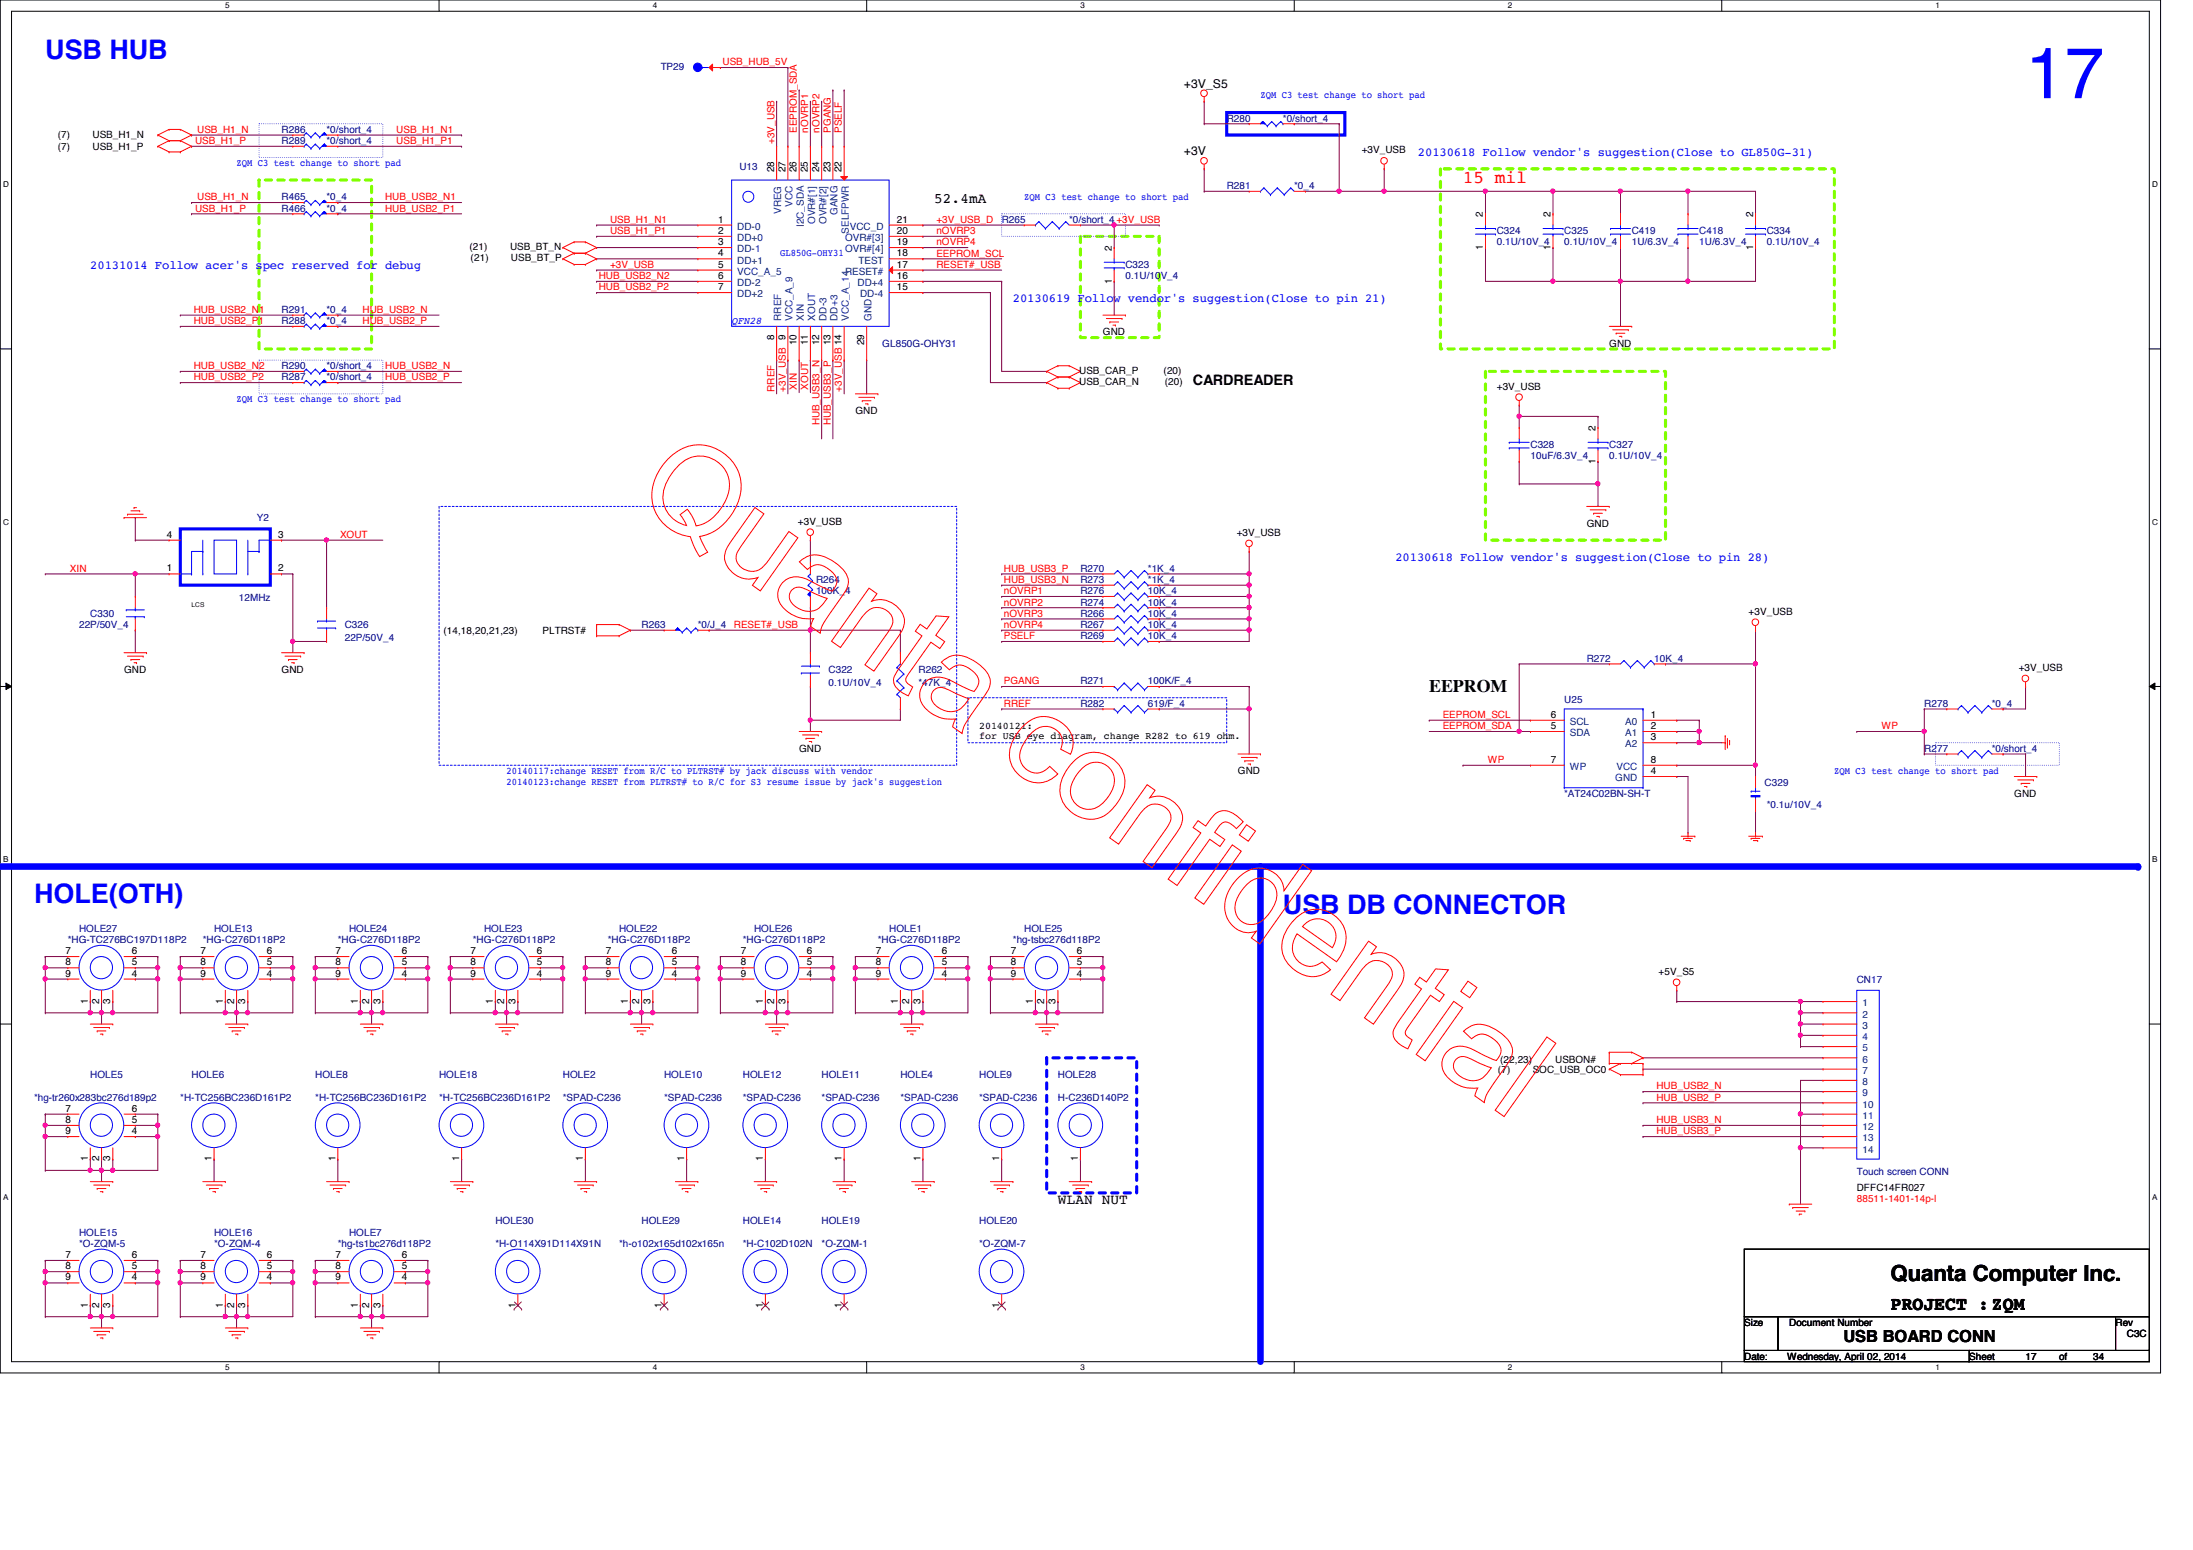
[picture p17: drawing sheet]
<svg xmlns="http://www.w3.org/2000/svg" width="297mm" height="210mm" viewBox="0 0 297 210" stroke-linecap="round" stroke-linejoin="round" font-family="sans-serif">
<defs><g id="words">
<text font-size="9.7" fill="#00f" x="274.4" y="13.3">17</text>
<g font-size="3.6" fill="#00f">
<text x="6.1" y="8">USB HUB</text>
<text x="4.6" y="122.3">HOLE(OTH)</text>
<text x="173.8" y="123.8">USB DB CONNECTOR</text>
</g>
<text font-size="3" x="256.1" y="173.4">Quanta Computer Inc.</text>
<text font-size="2.6" x="256.1" y="177.4">PROJECT :ZQM</text>
<text font-size="2.4" fill="#f00" x="198.2" y="24.8">15 mil</text>
<text font-size="2.4" x="193.6" y="93.7">EEPROM</text>
<text font-size="2.2" x="249.7" y="181.7">USB BOARD CONN</text>
<g font-size="1.9">
<text x="126.5" y="27.4">52.4mA</text>
<text x="161.6" y="52.1">CARDREADER</text>
<text x="143.3" y="163.1">WLAN NUT</text>
</g>
<g font-size="1.7">
<text x="160.4" y="11.9">+3V_S5</text>
<text x="160.4" y="21">+3V</text>
</g>
<g font-size="1.7" fill="#00f">
<text x="192.1" y="21.1">20130618 Follow vendor's suggestion(Close to GL850G-31)</text>
<text x="12.2" y="36.4">20131014 Follow acer's spec reserved for debug</text>
<text x="137.2" y="40.9">20130619 Follow vendor's suggestion(Close to pin 21)</text>
<text x="189" y="76">20130618 Follow vendor's suggestion(Close to pin 28)</text>
</g>
<g font-size="1.4" fill="#000080">
<text x="89.5" y="9.4">TP29</text>
<text x="38.1" y="18">R286</text>
<text x="44.2" y="18">*0/short_4</text>
<text x="166.2" y="16.5">R280</text>
<text x="173.8" y="16.5">*0/short_4</text>
<text x="38.1" y="19.5">R289</text>
<text x="44.2" y="19.5">*0/short_4</text>
<text x="100.2" y="23">U13</text>
<text x="38.1" y="27.1">R465</text>
<text x="38.1" y="28.7">R466</text>
<text x="44.2" y="27.1">*0_4</text>
<text x="44.2" y="28.7">*0_4</text>
<text x="166.2" y="25.6">R281</text>
<text x="175.3" y="25.6">*0_4</text>
<text x="135.7" y="30.2">R265</text>
<text x="144.8" y="30.2">*0/short_4+3V_USB</text>
<text x="202.7" y="31.7">C324</text>
<text x="202.7" y="33.2">0.1U/10V_4</text>
<text x="211.9" y="31.7">C325</text>
<text x="211.9" y="33.2">0.1U/10V_4</text>
<text x="221" y="31.7">C419</text>
<text x="221" y="33.2">1U/6.3V_4</text>
<text x="230.2" y="31.7">C418</text>
<text x="230.2" y="33.2">1U/6.3V_4</text>
<text x="239.3" y="31.7">C334</text>
<text x="239.3" y="33.2">0.1U/10V_4</text>
<text x="152.4" y="36.3">C323</text>
<text x="152.4" y="37.8">0.1U/10V_4</text>
<text x="38.1" y="42.4">R291</text>
<text x="38.1" y="43.9">R288</text>
<text x="44.2" y="42.4">*0_4</text>
<text x="44.2" y="43.9">*0_4</text>
<text x="119.5" y="46.9">GL850G-OHY31</text>
<text x="38.1" y="50">R290</text>
<text x="38.1" y="51.5">R287</text>
<text x="44.2" y="50">*0/short_4</text>
<text x="44.2" y="51.5">*0/short_4</text>
<text x="207.3" y="60.7">C328</text>
<text x="207.3" y="62.2">10uF/6.3V_4</text>
<text x="218" y="60.7">C327</text>
<text x="218" y="62.2">0.1U/10V_4</text>
<text x="34.8" y="70.6">Y2</text>
<text x="146.3" y="77.4">R270</text>
<text x="155.5" y="77.4">*1K_4</text>
<text x="12.2" y="83.5">C330</text>
<text x="32.3" y="81.4">12MHz</text>
<text x="110.5" y="79">R264</text>
<text x="110.5" y="80.5">100K_4</text>
<text x="146.3" y="83.5">R266</text>
<text x="146.3" y="79">R273</text>
<text x="146.3" y="82">R274</text>
<text x="146.3" y="80.5">R276</text>
<text x="155.5" y="83.5">10K_4</text>
<text x="155.5" y="79">*1K_4</text>
<text x="155.5" y="82">10K_4</text>
<text x="155.5" y="80.5">10K_4</text>
<text x="10.7" y="85">22P/50V_4</text>
<text x="46.7" y="85">C326</text>
<text x="46.7" y="86.9">22P/50V_4</text>
<text x="86.9" y="85">R263</text>
<text x="94.5" y="85">*0/J_4</text>
<text x="146.3" y="85">R267</text>
<text x="146.3" y="86.6">R269</text>
<text x="155.5" y="85">10K_4</text>
<text x="155.5" y="86.6">10K_4</text>
<text x="214.9" y="89.6">R272</text>
<text x="224.1" y="89.6">10K_4</text>
<text x="112.2" y="91.1">C322</text>
<text x="112.2" y="93">0.1U/10V_4</text>
<text x="124.4" y="91.1">R262</text>
<text x="124.4" y="93">*47K_4</text>
<text x="146.3" y="92.7">R271</text>
<text x="146.3" y="95.7">R282</text>
<text x="155.5" y="92.7">100K/F_4</text>
<text x="155.5" y="95.7">619/F_4</text>
<text x="211.9" y="95.2">U25</text>
<text x="260.6" y="95.7">R278</text>
<text x="269.8" y="95.7">*0_4</text>
<text x="260.6" y="101.8">R277</text>
<text x="269.8" y="101.8">*0/short_4</text>
<text x="211.9" y="107.9">*AT24C02BN-SH-T</text>
<text x="239" y="106.4">C329</text>
<text x="239.3" y="109.4">*0.1u/10V_4</text>
<text x="9.2" y="127.7">*HG-TC276BC197D118P2</text>
<text x="10.7" y="126.2">HOLE27</text>
<text x="27.5" y="127.7">*HG-C276D118P2</text>
<text x="29" y="126.2">HOLE13</text>
<text x="45.8" y="127.7">*HG-C276D118P2</text>
<text x="47.3" y="126.2">HOLE24</text>
<text x="64" y="127.7">*HG-C276D118P2</text>
<text x="65.6" y="126.2">HOLE23</text>
<text x="82.3" y="127.7">*HG-C276D118P2</text>
<text x="83.9" y="126.2">HOLE22</text>
<text x="100.6" y="127.7">*HG-C276D118P2</text>
<text x="102.1" y="126.2">HOLE26</text>
<text x="118.9" y="127.7">*HG-C276D118P2</text>
<text x="120.4" y="126.2">HOLE1</text>
<text x="137.2" y="127.7">*hg-tsbc276d118P2</text>
<text x="138.7" y="126.2">HOLE25</text>
<text x="251.5" y="133.1">CN17</text>
<text x="4.6" y="149.1">*hg-tr260x283bc276d189p2</text>
<text x="12.2" y="146">HOLE5</text>
<text x="24.4" y="149.1">*H-TC256BC236D161P2</text>
<text x="25.9" y="146">HOLE6</text>
<text x="42.7" y="146">HOLE8</text>
<text x="42.7" y="149.1">*H-TC256BC236D161P2</text>
<text x="59.5" y="146">HOLE18</text>
<text x="59.5" y="149.1">*H-TC256BC236D161P2</text>
<text x="76.2" y="146">HOLE2</text>
<text x="76.2" y="149.1">*SPAD-C236</text>
<text x="90" y="146">HOLE10</text>
<text x="90" y="149.1">*SPAD-C236</text>
<text x="100.6" y="146">HOLE12</text>
<text x="100.6" y="149.1">*SPAD-C236</text>
<text x="111.3" y="146">HOLE11</text>
<text x="111.3" y="149.1">*SPAD-C236</text>
<text x="122" y="146">HOLE4</text>
<text x="122" y="149.1">*SPAD-C236</text>
<text x="132.6" y="146">HOLE9</text>
<text x="132.6" y="149.1">*SPAD-C236</text>
<text x="143.3" y="146">HOLE28</text>
<text x="143.3" y="149.1">H-C236D140P2</text>
<text x="251.5" y="159.1">Touch screen CONN</text>
<text x="10.7" y="167.3">HOLE15</text>
<text x="29" y="167.3">HOLE16</text>
<text x="47.3" y="167.3">HOLE7</text>
<text x="67.1" y="165.8">HOLE30</text>
<text x="86.9" y="165.8">HOLE29</text>
<text x="100.6" y="165.8">HOLE14</text>
<text x="111.3" y="165.8">HOLE19</text>
<text x="132.6" y="165.8">HOLE20</text>
<text x="10.7" y="168.9">*O-ZQM-5</text>
<text x="29" y="168.9">*O-ZQM-4</text>
<text x="45.8" y="168.9">*hg-ts1bc276d118P2</text>
<text x="67.1" y="168.9">*H-O114X91D114X91N</text>
<text x="83.9" y="168.9">*h-o102x165d102x165n</text>
<text x="100.6" y="168.9">*H-C102D102N</text>
<text x="111.3" y="168.9">*O-ZQM-1</text>
<text x="132.6" y="168.9">*O-ZQM-7</text>
</g>
<g font-size="1.4" fill="#f00">
<text x="97.9" y="8.8">USB_HUB_5V</text>
<text x="26.7" y="18">USB_H1_N</text>
<text x="53.7" y="18">USB_H1_N1</text>
<text x="107.9" y="18" transform="rotate(-90 107.9 18)">EEPROM_SDA</text>
<text x="109.5" y="18" transform="rotate(-90 109.5 18)">nOVRP1</text>
<text x="111" y="18" transform="rotate(-90 111 18)">nOVRP2</text>
<text x="112.5" y="18" transform="rotate(-90 112.5 18)">PGANG</text>
<text x="114" y="18" transform="rotate(-90 114 18)">PSELF</text>
<text x="26.4" y="19.5">USB_H1_P</text>
<text x="53.7" y="19.5">USB_H1_P1</text>
<text x="104.9" y="19.5" transform="rotate(-90 104.9 19.5)">+3V_USB</text>
<text x="26.4" y="28.7">USB_H1_P</text>
<text x="26.7" y="27.1">USB_H1_N</text>
<text x="52.2" y="27.1">HUB_USB2_N1</text>
<text x="52.2" y="28.7">HUB_USB2_P1</text>
<text x="82.6" y="31.7">USB_H1_P1</text>
<text x="82.6" y="30.2">USB_H1_N1</text>
<text x="126.8" y="34.8">EEPROM_SCL</text>
<text x="126.8" y="30.2">+3V_USB_D</text>
<text x="126.8" y="33.2">nOVRP4</text>
<text x="126.8" y="31.7">nOVRP3</text>
<text x="81.1" y="37.8">HUB_USB2_N2</text>
<text x="81.1" y="39.3">HUB_USB2_P2</text>
<text x="82.6" y="36.3">+3V_USB</text>
<text x="126.8" y="36.3">RESET#_USB</text>
<text x="26.2" y="42.4">HUB_USB2_N1</text>
<text x="26.2" y="43.9">HUB_USB2_P1</text>
<text x="49.1" y="42.4">HUB_USB2_N</text>
<text x="49.1" y="43.9">HUB_USB2_P</text>
<text x="26.2" y="50">HUB_USB2_N2</text>
<text x="26.2" y="51.5">HUB_USB2_P2</text>
<text x="52.2" y="50">HUB_USB2_N</text>
<text x="52.2" y="51.5">HUB_USB2_P</text>
<text x="104.9" y="53" transform="rotate(-90 104.9 53)">RREF</text>
<text x="106.4" y="53" transform="rotate(-90 106.4 53)">+3V_USB</text>
<text x="107.9" y="52.7" transform="rotate(-90 107.9 52.7)">XIN</text>
<text x="109.5" y="52.7" transform="rotate(-90 109.5 52.7)">XOUT</text>
<text x="114" y="53" transform="rotate(-90 114 53)">+3V_USB 14</text>
<text x="111" y="57.6" transform="rotate(-90 111 57.6)">HUB_USB3_N</text>
<text x="112.5" y="57.6" transform="rotate(-90 112.5 57.6)">HUB_USB3_P</text>
<text x="9.5" y="77.4">XIN</text>
<text x="46.1" y="72.9">XOUT</text>
<text x="136" y="77.4">HUB_USB3_P</text>
<text x="136" y="83.5">nOVRP3</text>
<text x="136" y="79">HUB_USB3_N</text>
<text x="136" y="80.5">nOVRP1</text>
<text x="136" y="82">nOVRP2</text>
<text x="99.4" y="85">RESET#_USB</text>
<text x="136" y="85">nOVRP4</text>
<text x="136" y="86.6">PSELF</text>
<text x="136" y="92.7">PGANG</text>
<text x="136" y="95.7">RREF</text>
<text x="195.4" y="97.2">EEPROM_SCL</text>
<text x="195.4" y="98.8">EEPROM_SDA</text>
<text x="254.8" y="98.8">WP</text>
<text x="201.5" y="103.3">WP</text>
<text x="224.4" y="147.5">HUB_USB2_N</text>
<text x="224.4" y="149.1">HUB_USB2_P</text>
<text x="224.4" y="153.6">HUB_USB3_P</text>
<text x="224.4" y="152.1">HUB_USB3_N</text>
<text x="251.5" y="162.8">88511-1401-14p-l</text>
</g>
<g font-size="1.4" fill="#00f">
<text x="170.7" y="13.3">ZQM C3 test change to short pad</text>
<text x="32" y="22.5">ZQM C3 test change to short pad</text>
<text x="138.7" y="27.1">ZQM C3 test change to short pad</text>
<text x="105.7" y="34.7">GL850G-OHY31</text>
<text x="99.1" y="43.8">QFN28</text>
<text x="32" y="54.5">ZQM C3 test change to short pad</text>
<text x="68.6" y="104.8">20140117:change RESET from R/C to PLTRST# by jack discuss with vendor</text>
<text x="68.6" y="106.3">20140123:change RESET from PLTRST# to R/C for S3 resume issue by jack's suggestion</text>
<text x="248.5" y="104.8">ZQM C3 test change to short pad</text>
</g>
<g font-size="1.4">
<text x="7.8" y="20.3">(7)</text>
<text x="7.8" y="18.8">(7)</text>
<text x="12.5" y="20.3">USB_H1_P</text>
<text x="12.5" y="18.8">USB_H1_N</text>
<text x="104.9" y="23.3" transform="rotate(-90 104.9 23.3)">28</text>
<text x="106.4" y="23.3" transform="rotate(-90 106.4 23.3)">27</text>
<text x="107.9" y="23.3" transform="rotate(-90 107.9 23.3)">26</text>
<text x="109.4" y="23.3" transform="rotate(-90 109.4 23.3)">25</text>
<text x="111" y="23.3" transform="rotate(-90 111 23.3)">24</text>
<text x="112.5" y="23.3" transform="rotate(-90 112.5 23.3)">23</text>
<text x="114" y="23.3" transform="rotate(-90 114 23.3)">22</text>
<text x="184.4" y="20.7">+3V_USB</text>
<text x="200.9" y="29.4" transform="rotate(-90 200.9 29.4)">2</text>
<text x="210" y="29.4" transform="rotate(-90 210 29.4)">2</text>
<text x="237.4" y="29.4" transform="rotate(-90 237.4 29.4)">2</text>
<text x="63.6" y="33.8">(21)</text>
<text x="63.8" y="35.3">(21)</text>
<text x="69.1" y="33.8">USB_BT_N</text>
<text x="69.2" y="35.3">USB_BT_P</text>
<text x="97.3" y="31.7">2</text>
<text x="97.3" y="33.2">3</text>
<text x="97.3" y="34.7">4</text>
<text x="97.3" y="30.1">1</text>
<text x="121.5" y="30.1">21</text>
<text x="121.5" y="31.7">20</text>
<text x="121.5" y="33.2">19</text>
<text x="121.5" y="34.7">18</text>
<text x="150.6" y="34" transform="rotate(-90 150.6 34)">2</text>
<text x="200.9" y="33.8" transform="rotate(-90 200.9 33.8)">1</text>
<text x="210" y="33.8" transform="rotate(-90 210 33.8)">1</text>
<text x="237.4" y="33.8" transform="rotate(-90 237.4 33.8)">1</text>
<text x="97.3" y="36.2">5</text>
<text x="97.3" y="37.8">6</text>
<text x="97.3" y="39.3">7</text>
<text x="121.5" y="37.8">16</text>
<text x="121.5" y="39.3">15</text>
<text x="121.5" y="36.2">17</text>
<text x="150.6" y="38.4" transform="rotate(-90 150.6 38.4)">1</text>
<text x="104.9" y="46" transform="rotate(-90 104.9 46)">8</text>
<text x="106.4" y="46" transform="rotate(-90 106.4 46)">9</text>
<text x="107.9" y="46.8" transform="rotate(-90 107.9 46.8)">10</text>
<text x="109.4" y="46.8" transform="rotate(-90 109.4 46.8)">11</text>
<text x="111" y="46.8" transform="rotate(-90 111 46.8)">12</text>
<text x="112.5" y="46.8" transform="rotate(-90 112.5 46.8)">13</text>
<text x="117" y="46.8" transform="rotate(-90 117 46.8)">29</text>
<text x="149.4" y="45.4">GND</text>
<text x="218" y="46.9">GND</text>
<text x="146.2" y="52.1">USB_CAR_N</text>
<text x="146.2" y="50.6">USB_CAR_P</text>
<text x="157.6" y="50.6">(20)</text>
<text x="157.8" y="52.1">(20)</text>
<text x="202.7" y="52.7">+3V_USB</text>
<text x="115.9" y="56.1">GND</text>
<text x="216.1" y="58.4" transform="rotate(-90 216.1 58.4)">2</text>
<text x="216.1" y="62.8" transform="rotate(-90 216.1 62.8)">1</text>
<text x="108.1" y="71">+3V_USB</text>
<text x="214.9" y="71.3">GND</text>
<text x="22.6" y="77.4">1</text>
<text x="22.6" y="72.8">4</text>
<text x="37.7" y="77.4">2</text>
<text x="37.7" y="72.8">3</text>
<text x="167.5" y="72.6">+3V_USB</text>
<text x="236.9" y="83.2">+3V_USB</text>
<text x="60.1" y="85.8">(14,18,20,21,23)</text>
<text x="73.5" y="85.8">PLTRST#</text>
<text x="16.8" y="91.1">GND</text>
<text x="38.1" y="91.1">GND</text>
<text x="273.4" y="90.8">+3V_USB</text>
<text x="108.2" y="101.8">GND</text>
<text x="132.6" y="98.7">20140121:</text>
<text x="132.6" y="100">for USB eye diagram, change R282 to 619 ohm.</text>
<text x="210.1" y="97.2">6</text>
<text x="210.1" y="98.7">5</text>
<text x="223.6" y="97.2">1</text>
<text x="223.6" y="98.7">2</text>
<text x="223.6" y="100.2">3</text>
<text x="167.7" y="104.9">GND</text>
<text x="210.1" y="103.3">7</text>
<text x="223.6" y="103.3">8</text>
<text x="223.6" y="104.8">4</text>
<text x="272.8" y="107.9">GND</text>
<text x="8.9" y="129.2">7</text>
<text x="8.9" y="130.7">8</text>
<text x="17.9" y="130.7">5</text>
<text x="17.9" y="129.2">6</text>
<text x="27.2" y="129.2">7</text>
<text x="27.2" y="130.7">8</text>
<text x="36.1" y="130.7">5</text>
<text x="36.1" y="129.2">6</text>
<text x="45.5" y="129.2">7</text>
<text x="45.5" y="130.7">8</text>
<text x="54.4" y="130.7">5</text>
<text x="54.4" y="129.2">6</text>
<text x="63.8" y="129.2">7</text>
<text x="63.8" y="130.7">8</text>
<text x="72.7" y="130.7">5</text>
<text x="72.7" y="129.2">6</text>
<text x="82" y="129.2">7</text>
<text x="82" y="130.7">8</text>
<text x="91" y="130.7">5</text>
<text x="91" y="129.2">6</text>
<text x="100.3" y="129.2">7</text>
<text x="100.3" y="130.7">8</text>
<text x="109.3" y="130.7">5</text>
<text x="109.3" y="129.2">6</text>
<text x="118.6" y="129.2">7</text>
<text x="118.6" y="130.7">8</text>
<text x="127.6" y="130.7">5</text>
<text x="127.6" y="129.2">6</text>
<text x="136.9" y="129.2">7</text>
<text x="136.9" y="130.7">8</text>
<text x="145.9" y="130.7">5</text>
<text x="145.9" y="129.2">6</text>
<text x="224.7" y="132">+5V_S5</text>
<text x="8.9" y="132.2">9</text>
<text x="11.9" y="135.9" transform="rotate(-90 11.9 135.9)">1</text>
<text x="13.4" y="135.9" transform="rotate(-90 13.4 135.9)">2</text>
<text x="14.9" y="135.9" transform="rotate(-90 14.9 135.9)">3</text>
<text x="17.9" y="132.2">4</text>
<text x="27.2" y="132.2">9</text>
<text x="30.2" y="135.9" transform="rotate(-90 30.2 135.9)">1</text>
<text x="31.7" y="135.9" transform="rotate(-90 31.7 135.9)">2</text>
<text x="33.2" y="135.9" transform="rotate(-90 33.2 135.9)">3</text>
<text x="36.1" y="132.2">4</text>
<text x="45.5" y="132.2">9</text>
<text x="48.5" y="135.9" transform="rotate(-90 48.5 135.9)">1</text>
<text x="50" y="135.9" transform="rotate(-90 50 135.9)">2</text>
<text x="51.5" y="135.9" transform="rotate(-90 51.5 135.9)">3</text>
<text x="54.4" y="132.2">4</text>
<text x="63.8" y="132.2">9</text>
<text x="66.8" y="135.9" transform="rotate(-90 66.8 135.9)">1</text>
<text x="68.3" y="135.9" transform="rotate(-90 68.3 135.9)">2</text>
<text x="69.8" y="135.9" transform="rotate(-90 69.8 135.9)">3</text>
<text x="72.7" y="132.2">4</text>
<text x="82" y="132.2">9</text>
<text x="85" y="135.9" transform="rotate(-90 85 135.9)">1</text>
<text x="86.6" y="135.9" transform="rotate(-90 86.6 135.9)">2</text>
<text x="88.1" y="135.9" transform="rotate(-90 88.1 135.9)">3</text>
<text x="91" y="132.2">4</text>
<text x="100.3" y="132.2">9</text>
<text x="103.3" y="135.9" transform="rotate(-90 103.3 135.9)">1</text>
<text x="104.9" y="135.9" transform="rotate(-90 104.9 135.9)">2</text>
<text x="106.4" y="135.9" transform="rotate(-90 106.4 135.9)">3</text>
<text x="109.3" y="132.2">4</text>
<text x="118.6" y="132.2">9</text>
<text x="121.6" y="135.9" transform="rotate(-90 121.6 135.9)">1</text>
<text x="123.1" y="135.9" transform="rotate(-90 123.1 135.9)">2</text>
<text x="124.7" y="135.9" transform="rotate(-90 124.7 135.9)">3</text>
<text x="127.6" y="132.2">4</text>
<text x="136.9" y="132.2">9</text>
<text x="139.9" y="135.9" transform="rotate(-90 139.9 135.9)">1</text>
<text x="141.4" y="135.9" transform="rotate(-90 141.4 135.9)">2</text>
<text x="143" y="135.9" transform="rotate(-90 143 135.9)">3</text>
<text x="145.9" y="132.2">4</text>
<text x="203.2" y="143.9">(22,23)</text>
<text x="210.6" y="143.9">USBON#</text>
<text x="202.9" y="145.2">(7)</text>
<text x="207.6" y="145.2">SOC_USB_OC0</text>
<text x="8.9" y="150.5">7</text>
<text x="8.9" y="152.1">8</text>
<text x="8.9" y="153.6">9</text>
<text x="17.9" y="153.6">4</text>
<text x="17.9" y="152.1">5</text>
<text x="17.9" y="150.5">6</text>
<text x="11.9" y="157.3" transform="rotate(-90 11.9 157.3)">1</text>
<text x="13.4" y="157.3" transform="rotate(-90 13.4 157.3)">2</text>
<text x="14.9" y="157.3" transform="rotate(-90 14.9 157.3)">3</text>
<text x="28.7" y="157.3" transform="rotate(-90 28.7 157.3)">1</text>
<text x="45.4" y="157.3" transform="rotate(-90 45.4 157.3)">1</text>
<text x="62.2" y="157.3" transform="rotate(-90 62.2 157.3)">1</text>
<text x="78.9" y="157.3" transform="rotate(-90 78.9 157.3)">1</text>
<text x="92.7" y="157.3" transform="rotate(-90 92.7 157.3)">1</text>
<text x="103.3" y="157.3" transform="rotate(-90 103.3 157.3)">1</text>
<text x="114" y="157.3" transform="rotate(-90 114 157.3)">1</text>
<text x="124.7" y="157.3" transform="rotate(-90 124.7 157.3)">1</text>
<text x="135.3" y="157.3" transform="rotate(-90 135.3 157.3)">1</text>
<text x="146" y="157.3" transform="rotate(-90 146 157.3)">1</text>
<text x="251.5" y="161.2">DFFC14FR027</text>
<text x="8.9" y="170.3">7</text>
<text x="8.9" y="171.9">8</text>
<text x="8.9" y="173.4">9</text>
<text x="17.9" y="173.4">4</text>
<text x="17.9" y="171.9">5</text>
<text x="17.9" y="170.3">6</text>
<text x="27.2" y="170.3">7</text>
<text x="27.2" y="171.9">8</text>
<text x="27.2" y="173.4">9</text>
<text x="36.1" y="173.4">4</text>
<text x="36.1" y="171.9">5</text>
<text x="36.1" y="170.3">6</text>
<text x="45.5" y="170.3">7</text>
<text x="45.5" y="171.9">8</text>
<text x="45.5" y="173.4">9</text>
<text x="54.4" y="173.4">4</text>
<text x="54.4" y="171.9">5</text>
<text x="54.4" y="170.3">6</text>
<text x="11.9" y="177.1" transform="rotate(-90 11.9 177.1)">1</text>
<text x="13.4" y="177.1" transform="rotate(-90 13.4 177.1)">2</text>
<text x="14.9" y="177.1" transform="rotate(-90 14.9 177.1)">3</text>
<text x="30.2" y="177.1" transform="rotate(-90 30.2 177.1)">1</text>
<text x="31.7" y="177.1" transform="rotate(-90 31.7 177.1)">2</text>
<text x="33.2" y="177.1" transform="rotate(-90 33.2 177.1)">3</text>
<text x="48.5" y="177.1" transform="rotate(-90 48.5 177.1)">1</text>
<text x="50" y="177.1" transform="rotate(-90 50 177.1)">2</text>
<text x="51.5" y="177.1" transform="rotate(-90 51.5 177.1)">3</text>
<text x="69.8" y="177.1" transform="rotate(-90 69.8 177.1)">1</text>
<text x="89.6" y="177.1" transform="rotate(-90 89.6 177.1)">1</text>
<text x="103.3" y="177.1" transform="rotate(-90 103.3 177.1)">1</text>
<text x="114" y="177.1" transform="rotate(-90 114 177.1)">1</text>
<text x="135.3" y="177.1" transform="rotate(-90 135.3 177.1)">1</text>
<text x="236.3" y="179.5">Size</text>
<text x="242.4" y="179.5">Document Number</text>
<text x="286.6" y="179.5">Rev</text>
<text x="236.3" y="184.1">Date:</text>
<text x="242.1" y="184.1">Wednesday, April 02, 2014</text>
<text x="266.7" y="184.1">Sheet</text>
<text x="274.4" y="184.1">17</text>
<text x="278.9" y="184.1">of</text>
<text x="283.5" y="184.1">34</text>
<text x="288.1" y="181.1">C3C</text>
</g>
<g font-size="1.4" fill="#004080">
<text x="105.8" y="29" transform="rotate(-90 105.8 29)">VREG</text>
<text x="107.4" y="28" transform="rotate(-90 107.4 28)">VCC</text>
<text x="113.5" y="29.1" transform="rotate(-90 113.5 29.1)">GANG</text>
<text x="99.9" y="32.6">DD+0</text>
<text x="99.9" y="34.2">DD-1</text>
<text x="99.9" y="35.7">DD+1</text>
<text x="99.9" y="31.1">DD-0</text>
<text x="108.9" y="30.8" transform="rotate(-90 108.9 30.8)">I2C_SDA</text>
<text x="110.4" y="30.4" transform="rotate(-90 110.4 30.4)">OVR#[1]</text>
<text x="111.9" y="30.4" transform="rotate(-90 111.9 30.4)">OVR#[2]</text>
<text x="114.5" y="32.6">OVR#[3]</text>
<text x="114.5" y="34.2">OVR#[4]</text>
<text x="115" y="31.6" transform="rotate(-90 115 31.6)">SELFPWR</text>
<text x="115.1" y="31.1">VCC_D</text>
<text x="116.3" y="35.7">TEST</text>
<text x="99.9" y="37.2">VCC_A_5</text>
<text x="99.9" y="38.7">DD-2</text>
<text x="99.9" y="40.3">DD+2</text>
<text x="114.5" y="37.2">RESET#</text>
<text x="116.2" y="38.7">DD+4</text>
<text x="116.5" y="40.3">DD-4</text>
<text x="105.8" y="43.4" transform="rotate(-90 105.8 43.4)">RREF</text>
<text x="107.4" y="43.4" transform="rotate(-90 107.4 43.4)">VCC_A_9</text>
<text x="108.9" y="43.4" transform="rotate(-90 108.9 43.4)">XIN</text>
<text x="110.4" y="43.4" transform="rotate(-90 110.4 43.4)">XOUT</text>
<text x="111.9" y="43.4" transform="rotate(-90 111.9 43.4)">DD-3</text>
<text x="113.5" y="43.4" transform="rotate(-90 113.5 43.4)">DD+3</text>
<text x="115" y="43.4" transform="rotate(-90 115 43.4)">VCC_A_14</text>
<text x="118" y="43.4" transform="rotate(-90 118 43.4)">GND</text>
<text x="212.6" y="98.2">SCL</text>
<text x="212.6" y="99.7">SDA</text>
<text x="220.1" y="98.2">A0</text>
<text x="220.1" y="99.7">A1</text>
<text x="220.1" y="101.2">A2</text>
<text x="212.6" y="104.3">WP</text>
<text x="218.8" y="105.8">GND</text>
<text x="218.9" y="104.3">VCC</text>
<text x="252.3" y="136.3">1</text>
<text x="252.3" y="137.8">2</text>
<text x="252.3" y="139.3">3</text>
<text x="252.3" y="140.8">4</text>
<text x="252.3" y="142.4">5</text>
<text x="252.3" y="143.9">6</text>
<text x="252.3" y="145.4">7</text>
<text x="252.3" y="146.9">8</text>
<text x="252.3" y="148.5">9</text>
<text x="252.3" y="150">10</text>
<text x="252.3" y="151.5">11</text>
<text x="252.3" y="153">12</text>
<text x="252.3" y="154.6">13</text>
<text x="252.3" y="156.1">14</text>
</g>
<g font-size="1.1">
<text x="30.5" y="1.1">5</text>
<text x="88.4" y="1.1">4</text>
<text x="146.3" y="1.1">3</text>
<text x="204.3" y="1.1">2</text>
<text x="262.2" y="1.1">1</text>
<text x=".4" y="25.4">D</text>
<text x="291.5" y="25.4">D</text>
<text x=".4" y="71.1">C</text>
<text x="291.5" y="71.1">C</text>
<text x=".4" y="116.8">B</text>
<text x="291.5" y="116.8">B</text>
<text x=".4" y="162.5">A</text>
<text x="291.5" y="162.5">A</text>
<text x="30.5" y="185.5">5</text>
<text x="88.4" y="185.5">4</text>
<text x="146.3" y="185.5">3</text>
<text x="204.3" y="185.5">2</text>
<text x="262.2" y="185.5">1</text>
</g>
<text font-size=".9" x="25.9" y="82.2">LCS</text>
</g></defs>
<path d="M0 0h292.6v185.9h-292.6zM1.6 1.5h289.5v182.9h-289.5z" fill="none" stroke="#000" stroke-width=".14"/>
<g fill="#fff">
<path d="M30.5 .2h.6v1.2h-.6z"/>
<path d="M30.5 184.6h.6v1.2h-.6z"/>
</g>
<path d="M59.5 0v1.5M59.5 184.4v1.5" fill="none" stroke="#000" stroke-width=".14"/>
<g fill="#fff">
<path d="M88.4 .2h.6v1.2h-.6z"/>
<path d="M88.4 184.6h.6v1.2h-.6z"/>
</g>
<path d="M117.4 0v1.5M117.4 184.4v1.5" fill="none" stroke="#000" stroke-width=".14"/>
<g fill="#fff">
<path d="M146.3 .2h.6v1.2h-.6z"/>
<path d="M146.3 184.6h.6v1.2h-.6z"/>
</g>
<path d="M175.3 0v1.5M175.3 184.4v1.5" fill="none" stroke="#000" stroke-width=".14"/>
<g fill="#fff">
<path d="M204.3 .2h.5v1.2h-.5z"/>
<path d="M204.3 184.6h.5v1.2h-.5z"/>
</g>
<path d="M233.2 0v1.5M233.2 184.4v1.5" fill="none" stroke="#000" stroke-width=".14"/>
<g fill="#fff">
<path d="M262.2 .2h.6v1.2h-.6z"/>
<path d="M262.2 184.6h.6v1.2h-.6z"/>
<path d="M.4 24.4h.8v1.2h-.8z"/>
<path d="M291.5 24.4h.8v1.2h-.8z"/>
<path d="M.4 70.1h.8v1.2h-.8z"/>
<path d="M291.5 70.1h.8v1.2h-.8z"/>
</g>
<path d="M0 47.2h1.6M291.1 47.2h1.5" fill="none" stroke="#000" stroke-width=".14"/>
<g fill="#fff">
<path d="M.4 115.8h.7v1.2h-.7z"/>
<path d="M291.5 115.8h.7v1.2h-.7z"/>
</g>
<path d="M0 93h1.6M.8 92.5l.8 .5-.8 .4zM291.1 93l.8-.5v.9zM291.1 93h1.5" fill="none" stroke="#000" stroke-width=".14"/>
<path d="M.8 92.5l.8 .5-.8 .4zM291.1 93l.8-.5v.9z" fill="#000"/>
<g fill="#fff">
<path d="M.4 161.5h.7v1.2h-.7z"/>
<path d="M291.5 161.5h.7v1.2h-.7z"/>
</g>
<path d="M0 138.7h1.6M291.1 138.7h1.5" fill="none" stroke="#000" stroke-width=".14"/>
<path d="M0 117.3h289.6" fill="none" stroke="#00f" stroke-width=".89"/>
<circle cx="289.6" cy="117.3" r=".44" fill="#00f"/>
<path d="M170.7 117.3v67.1" fill="none" stroke="#00f" stroke-width=".89"/>
<circle cx="170.7" cy="117.3" r=".44" fill="#00f"/>
<path d="M35.1 24.4h15.2v22.8h-15.2zM146.3 32h10.7v13.7h-10.7zM195.1 22.9h53.4v24.3h-53.4zM201.2 50.3h24.4v22.9h-24.4z" fill="none" stroke="#80ff00" stroke-width=".42" stroke-dasharray=".8 .8"/>
<path d="M166.2 15.2h16v3.1h-16z" fill="none" stroke="#00f" stroke-width=".42"/>
<path d="M141.8 143.3h12.2v18.2h-12.2z" fill="none" stroke="#00f" stroke-width=".42" stroke-dasharray=".8 .8"/>
<path d="M59.5 68.6h70.1v35h-70.1zM131.1 94.5h35.1v6.1h-35.1z" fill="none" stroke="#00f" stroke-width=".14" stroke-dasharray=".3 .3"/>
<path d="M35.1 16.8h16.8v4.5h-16.8zM135.7 29h16.7v3h-16.7zM35.1 48.8h16.8v4.5h-16.8zM262.2 100.6h16.7v3h-16.7z" fill="none" stroke="#8000ff" stroke-width=".14" stroke-dasharray="0 .3"/>
<path d="M243.9 138.7h.1M243.9 138.7v1.5M243.9 138.7h3" fill="none" stroke="#800040" stroke-width=".14"/>
<circle cx="243.8" cy="138.7" r=".29" fill="#f0f"/>
<circle cx="243.8" cy="138.7" r=".29" fill="none" stroke="#f0f" stroke-width=".14"/>
<path d="M243.9 140.2h.1M243.9 140.2v1.5" fill="none" stroke="#800040" stroke-width=".14"/>
<circle cx="243.8" cy="140.2" r=".29" fill="#f0f"/>
<circle cx="243.8" cy="140.2" r=".29" fill="none" stroke="#f0f" stroke-width=".14"/>
<path d="M227.1 135.6h.1M227.1 135.6h16.8M222.5 143.3h.1M222.5 143.3h24.4" fill="none" stroke="#800040" stroke-width=".14"/>
<circle cx="243.8" cy="135.6" r=".29" fill="#f0f"/>
<circle cx="243.8" cy="135.6" r=".29" fill="none" stroke="#f0f" stroke-width=".14"/>
<path d="M227.1 134.1h.1M227.1 134.1v1.5M243.9 135.6h.1M243.9 137.2h.1M243.9 135.6h3M243.9 135.6v1.6M243.9 137.2h3M243.9 140.2h.1M243.9 141.7h.1M243.9 140.2h3M243.9 141.7h3" fill="none" stroke="#800040" stroke-width=".14"/>
<circle cx="243.8" cy="137.1" r=".29" fill="#f0f"/>
<circle cx="243.8" cy="137.1" r=".29" fill="none" stroke="#f0f" stroke-width=".14"/>
<path d="M243.9 137.2h.1M243.9 137.2v1.5M243.9 150.9h.1M243.9 150.9v4.5M243.9 150.9h3" fill="none" stroke="#800040" stroke-width=".14"/>
<circle cx="243.8" cy="155.4" r=".29" fill="#f0f"/>
<circle cx="243.8" cy="155.4" r=".29" fill="none" stroke="#f0f" stroke-width=".14"/>
<circle cx="243.8" cy="150.8" r=".29" fill="#f0f"/>
<circle cx="243.8" cy="150.8" r=".29" fill="none" stroke="#f0f" stroke-width=".14"/>
<g fill="none" stroke="#800040" stroke-width=".14">
<path d="M25.9 19.8h.1M25.9 18.3h.1M25.9 18.3h13.8M25.9 19.8h13.8M45.8 18.3h16.7M45.8 19.8h16.7M62.5 18.3h.1M62.5 19.8h.1M80.8 32h.1M80.8 30.5h.1M80.8 32h13.7M80.8 30.5h13.7"/>
<path d="M134.2 39.6h.1M134.2 39.6v12.2h7.6M135.7 38.1h.1M135.7 38.1v12.2h6.1M141.8 50.3h.1M141.8 51.8h.1M205.8 54.9h.1M205.8 56.4h.1M205.8 54.9v1.5M205.8 56.4h10.6M85.4 85.3h.1M85.4 85.3h4.6"/>
<path d="M222.5 144.8h.1M222.5 144.8h24.4M243.9 146.3h.1M243.9 155.4h.1M243.9 146.3v4.6M243.9 155.4v7.7M243.9 146.3h3M243.9 155.4h3"/>
</g>
<circle cx="205.7" cy="56.4" r=".29" fill="#f0f"/>
<circle cx="205.7" cy="56.4" r=".29" fill="none" stroke="#f0f" stroke-width=".14"/>
<path d="M205.8 56.4h.1M205.8 56.4v1.5M216.4 56.4h.1M216.4 56.4v1.5M205.8 62.5h.1M205.8 65.5h.1M205.8 62.5v3M216.4 62.5h.1M216.4 62.5v3h-10.6" fill="none" stroke="#800040" stroke-width=".14"/>
<circle cx="216.4" cy="65.5" r=".29" fill="#f0f"/>
<circle cx="216.4" cy="65.5" r=".29" fill="none" stroke="#f0f" stroke-width=".14"/>
<path d="M201.2 25.9h.1M201.2 33.5h.1M201.2 25.9v3.1M201.2 33.5v4.6M201.2 25.9h9.2M210.4 25.9h.1M216.4 65.5h.1M216.4 65.5v3.1" fill="none" stroke="#800040" stroke-width=".14"/>
<circle cx="201.2" cy="25.9" r=".29" fill="#f0f"/>
<circle cx="201.2" cy="25.9" r=".29" fill="none" stroke="#f0f" stroke-width=".14"/>
<circle cx="210.3" cy="25.9" r=".29" fill="#f0f"/>
<circle cx="210.3" cy="25.9" r=".29" fill="none" stroke="#f0f" stroke-width=".14"/>
<g fill="none" stroke="#800040" stroke-width=".14">
<path d="M201.2 38.1h9.2M210.4 38.1h.1M193.6 97.5h.1M193.6 97.5h13.7M193.6 99.1h12.2M205.8 99.1h.1M227.1 99.1h.1M227.1 97.5h.1M227.1 97.5h3.1M227.1 99.1h3.1M198.2 103.6h.1M198.2 103.6h9.1"/>
<path d="M227.1 103.6h.1M227.1 100.6h.1M227.1 103.6h10.7M227.1 100.6h6.1M230.2 100.6h.1M237.8 103.6h.1M237.8 109.7h.1M237.8 103.6v1.6M237.8 109.7v3.1"/>
</g>
<circle cx="230.1" cy="100.6" r=".29" fill="#f0f"/>
<circle cx="230.1" cy="100.6" r=".29" fill="none" stroke="#f0f" stroke-width=".14"/>
<path d="M230.2 97.5h.1M230.2 97.5v1.6" fill="none" stroke="#800040" stroke-width=".14"/>
<circle cx="230.1" cy="99" r=".29" fill="#f0f"/>
<circle cx="230.1" cy="99" r=".29" fill="none" stroke="#f0f" stroke-width=".14"/>
<g fill="none" stroke="#800040" stroke-width=".14">
<path d="M106.7 9.1h.1M106.7 9.1v10.7M108.2 12.2h.1M108.2 12.2v7.6M125 35.1h.1M125 35.1h10.7M163.1 22.9h.1M163.1 22.9v3M109.8 85.3h.1M109.8 85.3h12.2M230.2 99.1h.1M230.2 99.1v1.5"/>
<path d="M237.8 89.9h.1M237.8 85.3v4.6M227.1 105.2h.1M227.1 105.2h1.5v7.6M228.6 112.8h.1"/>
</g>
<circle cx="109.7" cy="85.3" r=".29" fill="#f0f"/>
<circle cx="109.7" cy="85.3" r=".29" fill="none" stroke="#f0f" stroke-width=".14"/>
<path d="M109.8 73.2h.1M109.8 73.2v3M109.8 82.3h.1M109.8 85.3h.1M109.8 97.5h.1M109.8 93h.1M109.8 82.3v6.1M109.8 93v6.1M122 85.3h.1M122 96h.1M122 85.3v3.1M122 96v1.5h-12.2" fill="none" stroke="#800040" stroke-width=".14"/>
<circle cx="109.7" cy="97.5" r=".29" fill="#f0f"/>
<circle cx="109.7" cy="97.5" r=".29" fill="none" stroke="#f0f" stroke-width=".14"/>
<path d="M146.3 30.5h4.6M150.9 30.5h.1" fill="none" stroke="#800040" stroke-width=".14"/>
<circle cx="150.9" cy="30.5" r=".29" fill="#f0f"/>
<circle cx="150.9" cy="30.5" r=".29" fill="none" stroke="#f0f" stroke-width=".14"/>
<path d="M112.8 12.2h.1M112.8 12.2v7.6M135.7 93h.1M135.7 83.8h.1M135.7 85.3h.1M135.7 93h13.7M135.7 83.8h13.7M135.7 85.3h13.7M169.2 93h.1M169.2 93v3" fill="none" stroke="#800040" stroke-width=".14"/>
<circle cx="169.2" cy="96" r=".29" fill="#f0f"/>
<circle cx="169.2" cy="96" r=".29" fill="none" stroke="#f0f" stroke-width=".14"/>
<path d="M169.2 74.7h.1M169.2 74.7v3M157 93h.1M157 80.8h.1M157 93h12.2M157 80.8h12.2" fill="none" stroke="#800040" stroke-width=".14"/>
<circle cx="169.2" cy="80.7" r=".29" fill="#f0f"/>
<circle cx="169.2" cy="80.7" r=".29" fill="none" stroke="#f0f" stroke-width=".14"/>
<path d="M157 85.3h.1M157 85.3h12.2M169.2 80.8h.1M169.2 80.8v1.5" fill="none" stroke="#800040" stroke-width=".14"/>
<circle cx="169.2" cy="85.3" r=".29" fill="#f0f"/>
<circle cx="169.2" cy="85.3" r=".29" fill="none" stroke="#f0f" stroke-width=".14"/>
<path d="M169.2 82.3h.1M169.2 82.3v1.5" fill="none" stroke="#800040" stroke-width=".14"/>
<circle cx="169.2" cy="83.8" r=".29" fill="#f0f"/>
<circle cx="169.2" cy="83.8" r=".29" fill="none" stroke="#f0f" stroke-width=".14"/>
<circle cx="169.2" cy="82.3" r=".29" fill="#f0f"/>
<circle cx="169.2" cy="82.3" r=".29" fill="none" stroke="#f0f" stroke-width=".14"/>
<g fill="none" stroke="#800040" stroke-width=".14">
<path d="M219.5 25.9h.1M219.5 25.9h18.3M228.6 25.9h.1M228.6 38.1h.1M228.6 25.9v3.1M237.8 25.9h.1M237.8 33.5h.1M237.8 25.9v3.1M237.8 33.5v4.6h-9.2M117.4 48.8h.1M117.4 48.8v4.5M135.7 96h.1"/>
<path d="M135.7 96h13.7M157 82.3h.1M157 83.8h.1M157 96h.1M157 82.3h12.2M157 83.8h12.2M157 96h12.2M169.2 83.8h.1M169.2 96h.1M169.2 83.8v1.5M169.2 96v6.1"/>
</g>
<circle cx="228.6" cy="25.9" r=".29" fill="#f0f"/>
<circle cx="228.6" cy="25.9" r=".29" fill="none" stroke="#f0f" stroke-width=".14"/>
<circle cx="219.5" cy="25.9" r=".29" fill="#f0f"/>
<circle cx="219.5" cy="25.9" r=".29" fill="none" stroke="#f0f" stroke-width=".14"/>
<path d="M210.4 25.9h.1M210.4 38.1h.1M210.4 25.9h9.1M210.4 25.9v3.1M210.4 38.1h18.2M219.5 25.9h.1M219.5 38.1h.1M219.5 25.9v3.1" fill="none" stroke="#800040" stroke-width=".14"/>
<circle cx="228.6" cy="38.1" r=".29" fill="#f0f"/>
<circle cx="228.6" cy="38.1" r=".29" fill="none" stroke="#f0f" stroke-width=".14"/>
<circle cx="219.5" cy="38.1" r=".29" fill="#f0f"/>
<circle cx="219.5" cy="38.1" r=".29" fill="none" stroke="#f0f" stroke-width=".14"/>
<path d="M210.4 33.5h.1M210.4 33.5v4.6M219.5 33.5h.1M219.5 33.5v4.6M228.6 33.5h.1M228.6 33.5v4.6" fill="none" stroke="#800040" stroke-width=".14"/>
<circle cx="210.3" cy="38.1" r=".29" fill="#f0f"/>
<circle cx="210.3" cy="38.1" r=".29" fill="none" stroke="#f0f" stroke-width=".14"/>
<g fill="none" stroke="#800040" stroke-width=".14">
<path d="M125 39.6h.1M125 38.1h.1M125 39.6h9.2M125 38.1h10.7M219.5 38.1h.1M219.5 38.1v6.1M135.7 79.2h.1M135.7 77.7h.1M135.7 79.2h13.7M135.7 77.7h13.7M157 77.7h.1M157 77.7h12.2"/>
<path d="M169.2 77.7h.1M169.2 77.7v1.5"/>
</g>
<circle cx="169.2" cy="77.7" r=".29" fill="#f0f"/>
<circle cx="169.2" cy="77.7" r=".29" fill="none" stroke="#f0f" stroke-width=".14"/>
<path d="M157 79.2h.1M157 79.2h12.2M169.2 79.2h.1M169.2 79.2v1.6" fill="none" stroke="#800040" stroke-width=".14"/>
<circle cx="169.2" cy="79.2" r=".29" fill="#f0f"/>
<circle cx="169.2" cy="79.2" r=".29" fill="none" stroke="#f0f" stroke-width=".14"/>
<g fill="none" stroke="#800040" stroke-width=".14">
<path d="M105.2 13.7h.1M105.2 13.7v6.1M109.8 13.7h.1M109.8 13.7v6.1M111.3 13.7h.1M111.3 13.7v6.1M114.3 12.2h.1M114.3 12.2v7.6M80.8 36.6h.1M80.8 36.6h13.7M125 30.5h.1M125 36.6h.1"/>
<path d="M125 33.5h.1M125 32h.1M125 30.5h13.7M125 36.6h10.7M125 33.5h6.1M125 32h6.1M105.2 48.8h.1M105.2 48.8v4.5M106.7 48.8h.1M106.7 48.8v4.5M108.2 48.8h.1M108.2 48.8v4.4"/>
<path d="M109.8 48.8h.1M109.8 48.8v4.4M111.3 48.8h.1M111.3 48.8v10.6M112.8 48.8h.1M112.8 48.8v10.6M114.3 48.8h.1M114.3 48.8v4.5M44.2 73.2h.1M44.2 73.2h7.7M135.7 86.9h.1M135.7 86.9h13.7"/>
<path d="M157 86.9h.1M169.2 85.3h.1M169.2 85.3v1.6h-12.2"/>
</g>
<circle cx="44.2" cy="73.1" r=".29" fill="#f0f"/>
<circle cx="44.2" cy="73.1" r=".29" fill="none" stroke="#f0f" stroke-width=".14"/>
<path d="M6.1 77.7h.1M6.1 77.7h12.2M18.3 70.1h.1M18.3 70.1v3.1M39.7 77.7h.1M39.7 77.7v9.2" fill="none" stroke="#800040" stroke-width=".14"/>
<circle cx="39.6" cy="86.8" r=".29" fill="#f0f"/>
<circle cx="39.6" cy="86.8" r=".29" fill="none" stroke="#f0f" stroke-width=".14"/>
<path d="M18.3 73.2h.1M18.3 77.7h.1M18.3 77.7h4.6M18.3 73.2h4.6M38.1 77.7h.1M38.1 73.2h.1M38.1 77.7h1.6M38.1 73.2h6.1" fill="none" stroke="#800040" stroke-width=".14"/>
<circle cx="18.3" cy="77.7" r=".29" fill="#f0f"/>
<circle cx="18.3" cy="77.7" r=".29" fill="none" stroke="#f0f" stroke-width=".14"/>
<g fill="none" stroke="#800040" stroke-width=".14">
<path d="M97.6 9.1h.1M97.6 9.1h9.1M80.8 38.1h.1M80.8 39.6h.1M80.8 35.1h.1M80.8 33.5h.1M80.8 38.1h13.7M80.8 39.6h13.7M80.8 35.1h13.7M80.8 33.5h13.7M163.1 25.9h.1M163.1 25.9h6.1"/>
<path d="M176.8 25.9h4.6M181.4 25.9h.1M187.5 22.9h.1M187.5 22.9v3h13.7M201.2 25.9h.1M18.3 77.7h.1M18.3 77.7v3.1M44.2 73.2h.1M44.2 73.2v9.1M18.3 85.3h.1M18.3 85.3v3.1M39.7 86.9h.1"/>
<path d="M39.7 86.9h4.5M39.7 86.9v1.5M96.1 85.3h.1M96.1 85.3h13.7M135.7 80.8h.1M135.7 82.3h.1M135.7 80.8h13.7M135.7 82.3h13.7M225.6 89.9h.1M225.6 89.9h12.2v13.7M237.8 103.6h.1"/>
</g>
<circle cx="237.8" cy="89.9" r=".29" fill="#f0f"/>
<circle cx="237.8" cy="89.9" r=".29" fill="none" stroke="#f0f" stroke-width=".14"/>
<circle cx="237.8" cy="103.6" r=".29" fill="#f0f"/>
<circle cx="237.8" cy="103.6" r=".29" fill="none" stroke="#f0f" stroke-width=".14"/>
<path d="M181.4 16.8h.1M181.4 16.8v9.1M205.8 89.9h.1M205.8 99.1h.1M205.8 89.9h12.2M205.8 89.9v9.2" fill="none" stroke="#800040" stroke-width=".14"/>
<circle cx="205.7" cy="99" r=".29" fill="#f0f"/>
<circle cx="205.7" cy="99" r=".29" fill="none" stroke="#f0f" stroke-width=".14"/>
<path d="M181.4 25.9h6.1M187.5 25.9h.1M205.8 99.1h1.5M207.3 99.1h.1" fill="none" stroke="#800040" stroke-width=".14"/>
<circle cx="181.4" cy="25.9" r=".29" fill="#f0f"/>
<circle cx="181.4" cy="25.9" r=".29" fill="none" stroke="#f0f" stroke-width=".14"/>
<circle cx="187.5" cy="25.9" r=".29" fill="#f0f"/>
<circle cx="187.5" cy="25.9" r=".29" fill="none" stroke="#f0f" stroke-width=".14"/>
<path d="M175.3 16.8h.1M175.3 16.8h6.1M251.5 99.1h.1M251.5 99.1h9.1" fill="none" stroke="#800040" stroke-width=".14"/>
<circle cx="260.6" cy="99" r=".29" fill="#f0f"/>
<circle cx="260.6" cy="99" r=".29" fill="none" stroke="#f0f" stroke-width=".14"/>
<g fill="none" stroke="#800040" stroke-width=".14">
<path d="M163.1 16.8h.1M163.1 13.7h.1M163.1 16.8h6.1M163.1 13.7v3.1M25.9 29h.1M25.9 27.4h.1M25.9 29h13.8M25.9 27.4h13.8M45.8 27.4h.1M45.8 29h.1M45.8 29h16.7M45.8 27.4h16.7"/>
<path d="M150.9 33.5h.1M150.9 38.1h.1M150.9 38.1v4.6M157 30.5h.1M157 30.5h-6.1v3M24.4 42.7h.1M24.4 44.2h.1M24.4 50.3h.1M24.4 51.8h.1M24.4 42.7h15.3M24.4 44.2h15.3M24.4 50.3h15.3"/>
<path d="M24.4 51.8h15.3M45.8 42.7h.1M45.8 44.2h.1M45.8 50.3h.1M45.8 51.8h.1M45.8 42.7h13.7M45.8 44.2h13.7M45.8 50.3h16.7M45.8 51.8h16.7M260.6 96h.1M260.6 99.1h.1M260.6 96h3.1"/>
<path d="M260.6 96v6.1M271.3 96h.1M274.4 93h.1M274.4 93v3h-3.1M260.6 102.1h.1M260.6 102.1h3.1M271.3 102.1h.1M271.3 102.1h3.1M274.4 102.1h.1M274.4 102.1v3.1M18.3 132.6h.1M18.3 132.6h3.1"/>
<path d="M29 157h.1M29 157v3M45.8 157h.1M45.8 157v3M62.5 157h.1M62.5 157v3M79.3 157h.1M79.3 157v3M93 157h.1M93 157v3M103.7 157h.1M103.7 157v3"/>
<path d="M114.3 157h.1M114.3 157v3M125 157h.1M125 157v3M135.7 157h.1M135.7 157v3M146.3 157h.1M146.3 157v3M222.5 147.8h.1M222.5 149.4h.1M222.5 153.9h.1M222.5 152.4h.1"/>
<path d="M222.5 147.8h24.4M222.5 149.4h24.4M222.5 153.9h24.4M222.5 152.4h24.4"/>
</g>
<circle cx="21.3" cy="132.6" r=".29" fill="#f0f"/>
<circle cx="21.3" cy="132.6" r=".29" fill="none" stroke="#f0f" stroke-width=".14"/>
<path d="M6.1 131.1h.1M6.1 131.1v1.5M13.8 135.6h.1M13.8 135.6v1.6M21.4 129.5h.1M21.4 129.5v1.6" fill="none" stroke="#800040" stroke-width=".14"/>
<circle cx="6.1" cy="132.6" r=".29" fill="#f0f"/>
<circle cx="6.1" cy="132.6" r=".29" fill="none" stroke="#f0f" stroke-width=".14"/>
<circle cx="6.1" cy="131" r=".29" fill="#f0f"/>
<circle cx="6.1" cy="131" r=".29" fill="none" stroke="#f0f" stroke-width=".14"/>
<path d="M12.2 137.2h.1M12.2 137.2h1.6M13.8 137.2h.1M13.8 137.2v1.5M21.4 131.1h.1M21.4 131.1v1.5" fill="none" stroke="#800040" stroke-width=".14"/>
<circle cx="13.7" cy="137.1" r=".29" fill="#f0f"/>
<circle cx="13.7" cy="137.1" r=".29" fill="none" stroke="#f0f" stroke-width=".14"/>
<circle cx="12.2" cy="137.1" r=".29" fill="#f0f"/>
<circle cx="12.2" cy="137.1" r=".29" fill="none" stroke="#f0f" stroke-width=".14"/>
<path d="M6.1 132.6h.1M6.1 131.1h.1M6.1 132.6v4.6M6.1 131.1h3.1M18.3 129.5h.1M18.3 131.1h.1M18.3 131.1h3.1M18.3 129.5h3.1" fill="none" stroke="#800040" stroke-width=".14"/>
<circle cx="21.3" cy="131" r=".29" fill="#f0f"/>
<circle cx="21.3" cy="131" r=".29" fill="none" stroke="#f0f" stroke-width=".14"/>
<path d="M6.1 132.6h.1M6.1 137.2h.1M6.1 129.5h.1M6.1 132.6h3.1M6.1 129.5h3.1M12.2 135.6h.1M12.2 135.6v1.6h-6.1M13.8 137.2h.1M13.8 137.2h7.6M15.3 135.6h.1M15.3 137.2h.1M15.3 135.6v1.6" fill="none" stroke="#800040" stroke-width=".14"/>
<circle cx="15.2" cy="137.1" r=".29" fill="#f0f"/>
<circle cx="15.2" cy="137.1" r=".29" fill="none" stroke="#f0f" stroke-width=".14"/>
<path d="M6.1 129.5h.1M6.1 129.5v1.6M21.4 132.6h.1M21.4 132.6v4.6M36.6 132.6h.1M36.6 132.6h3.1" fill="none" stroke="#800040" stroke-width=".14"/>
<circle cx="39.6" cy="132.6" r=".29" fill="#f0f"/>
<circle cx="39.6" cy="132.6" r=".29" fill="none" stroke="#f0f" stroke-width=".14"/>
<path d="M24.4 131.1h.1M24.4 131.1v1.5M32 135.6h.1M32 135.6v1.6M39.7 129.5h.1M39.7 129.5v1.6" fill="none" stroke="#800040" stroke-width=".14"/>
<circle cx="24.4" cy="132.6" r=".29" fill="#f0f"/>
<circle cx="24.4" cy="132.6" r=".29" fill="none" stroke="#f0f" stroke-width=".14"/>
<circle cx="24.4" cy="131" r=".29" fill="#f0f"/>
<circle cx="24.4" cy="131" r=".29" fill="none" stroke="#f0f" stroke-width=".14"/>
<path d="M32 137.2h.1M32 137.2v1.5M39.7 131.1h.1M39.7 131.1v1.5" fill="none" stroke="#800040" stroke-width=".14"/>
<circle cx="32" cy="137.1" r=".29" fill="#f0f"/>
<circle cx="32" cy="137.1" r=".29" fill="none" stroke="#f0f" stroke-width=".14"/>
<path d="M24.4 132.6h.1M24.4 131.1h.1M24.4 132.6v4.6M24.4 131.1h3.1M30.5 137.2h.1M30.5 137.2h1.5M36.6 129.5h.1M36.6 131.1h.1M36.6 131.1h3.1M36.6 129.5h3.1" fill="none" stroke="#800040" stroke-width=".14"/>
<circle cx="39.6" cy="131" r=".29" fill="#f0f"/>
<circle cx="39.6" cy="131" r=".29" fill="none" stroke="#f0f" stroke-width=".14"/>
<path d="M24.4 132.6h.1M24.4 137.2h.1M24.4 132.6h3.1M30.5 135.6h.1M30.5 135.6v1.6h-6.1M32 137.2h.1M33.6 135.6h.1M33.6 135.6v1.6h-1.6" fill="none" stroke="#800040" stroke-width=".14"/>
<circle cx="30.5" cy="137.1" r=".29" fill="#f0f"/>
<circle cx="30.5" cy="137.1" r=".29" fill="none" stroke="#f0f" stroke-width=".14"/>
<path d="M24.4 129.5h.1M24.4 129.5h3.1M33.6 137.2h.1M33.6 137.2h6.1" fill="none" stroke="#800040" stroke-width=".14"/>
<circle cx="33.5" cy="137.1" r=".29" fill="#f0f"/>
<circle cx="33.5" cy="137.1" r=".29" fill="none" stroke="#f0f" stroke-width=".14"/>
<path d="M24.4 129.5h.1M24.4 129.5v1.6M39.7 132.6h.1M39.7 132.6v4.6M54.9 132.6h.1M54.9 132.6h3.1" fill="none" stroke="#800040" stroke-width=".14"/>
<circle cx="57.9" cy="132.6" r=".29" fill="#f0f"/>
<circle cx="57.9" cy="132.6" r=".29" fill="none" stroke="#f0f" stroke-width=".14"/>
<path d="M50.3 135.6h.1M50.3 135.6v1.6" fill="none" stroke="#800040" stroke-width=".14"/>
<circle cx="50.3" cy="137.1" r=".29" fill="#f0f"/>
<circle cx="50.3" cy="137.1" r=".29" fill="none" stroke="#f0f" stroke-width=".14"/>
<path d="M42.7 131.1h.1M42.7 131.1v1.5M48.8 137.2h.1M48.8 137.2h1.5M50.3 137.2h.1M50.3 137.2v1.5M58 129.5h.1M58 131.1h.1M58 129.5v3.1" fill="none" stroke="#800040" stroke-width=".14"/>
<circle cx="48.8" cy="137.1" r=".29" fill="#f0f"/>
<circle cx="48.8" cy="137.1" r=".29" fill="none" stroke="#f0f" stroke-width=".14"/>
<path d="M42.7 132.6h.1M42.7 131.1h.1M42.7 132.6v4.6M42.7 131.1h3.1M54.9 129.5h.1M54.9 131.1h.1M54.9 131.1h3.1M54.9 129.5h3.1" fill="none" stroke="#800040" stroke-width=".14"/>
<circle cx="57.9" cy="131" r=".29" fill="#f0f"/>
<circle cx="57.9" cy="131" r=".29" fill="none" stroke="#f0f" stroke-width=".14"/>
<path d="M42.7 132.6h.1M42.7 132.6h3.1M48.8 135.6h.1M48.8 135.6v1.6" fill="none" stroke="#800040" stroke-width=".14"/>
<circle cx="42.7" cy="132.6" r=".29" fill="#f0f"/>
<circle cx="42.7" cy="132.6" r=".29" fill="none" stroke="#f0f" stroke-width=".14"/>
<path d="M42.7 137.2h.1M42.7 129.5h.1M42.7 137.2h6.1M42.7 129.5h3.1M50.3 137.2h.1M50.3 137.2h7.7M51.9 135.6h.1M51.9 137.2h.1M51.9 135.6v1.6" fill="none" stroke="#800040" stroke-width=".14"/>
<circle cx="51.8" cy="137.1" r=".29" fill="#f0f"/>
<circle cx="51.8" cy="137.1" r=".29" fill="none" stroke="#f0f" stroke-width=".14"/>
<path d="M42.7 129.5h.1M42.7 129.5v1.6M58 132.6h.1M58 132.6v4.6" fill="none" stroke="#800040" stroke-width=".14"/>
<circle cx="42.7" cy="131" r=".29" fill="#f0f"/>
<circle cx="42.7" cy="131" r=".29" fill="none" stroke="#f0f" stroke-width=".14"/>
<path d="M73.2 132.6h.1M73.2 132.6h3" fill="none" stroke="#800040" stroke-width=".14"/>
<circle cx="76.2" cy="132.6" r=".29" fill="#f0f"/>
<circle cx="76.2" cy="132.6" r=".29" fill="none" stroke="#f0f" stroke-width=".14"/>
<path d="M61 131.1h.1M61 131.1v1.5M68.6 135.6h.1M68.6 137.2h.1M68.6 135.6v3.1M76.2 129.5h.1M76.2 131.1h.1M76.2 129.5v3.1" fill="none" stroke="#800040" stroke-width=".14"/>
<circle cx="68.6" cy="137.1" r=".29" fill="#f0f"/>
<circle cx="68.6" cy="137.1" r=".29" fill="none" stroke="#f0f" stroke-width=".14"/>
<path d="M61 132.6h.1M61 132.6v4.6M67.1 137.2h.1M67.1 137.2h1.5" fill="none" stroke="#800040" stroke-width=".14"/>
<circle cx="61" cy="132.6" r=".29" fill="#f0f"/>
<circle cx="61" cy="132.6" r=".29" fill="none" stroke="#f0f" stroke-width=".14"/>
<path d="M61 131.1h.1M61 131.1h3M73.2 129.5h.1M73.2 131.1h.1M73.2 131.1h3M73.2 129.5h3" fill="none" stroke="#800040" stroke-width=".14"/>
<circle cx="76.2" cy="131" r=".29" fill="#f0f"/>
<circle cx="76.2" cy="131" r=".29" fill="none" stroke="#f0f" stroke-width=".14"/>
<path d="M67.1 135.6h.1M67.1 135.6v1.6" fill="none" stroke="#800040" stroke-width=".14"/>
<circle cx="67.1" cy="137.1" r=".29" fill="#f0f"/>
<circle cx="67.1" cy="137.1" r=".29" fill="none" stroke="#f0f" stroke-width=".14"/>
<path d="M61 132.6h.1M61 137.2h.1M61 129.5h.1M61 132.6h3M61 137.2h6.1M61 129.5h3M68.6 137.2h.1M68.6 137.2h7.6M70.1 135.6h.1M70.1 137.2h.1M70.1 135.6v1.6" fill="none" stroke="#800040" stroke-width=".14"/>
<circle cx="70.1" cy="137.1" r=".29" fill="#f0f"/>
<circle cx="70.1" cy="137.1" r=".29" fill="none" stroke="#f0f" stroke-width=".14"/>
<path d="M61 129.5h.1M61 129.5v1.6M76.2 132.6h.1M76.2 132.6v4.6" fill="none" stroke="#800040" stroke-width=".14"/>
<circle cx="61" cy="131" r=".29" fill="#f0f"/>
<circle cx="61" cy="131" r=".29" fill="none" stroke="#f0f" stroke-width=".14"/>
<path d="M91.5 132.6h.1M91.5 132.6h3" fill="none" stroke="#800040" stroke-width=".14"/>
<circle cx="94.5" cy="132.6" r=".29" fill="#f0f"/>
<circle cx="94.5" cy="132.6" r=".29" fill="none" stroke="#f0f" stroke-width=".14"/>
<path d="M79.3 131.1h.1M79.3 131.1v1.5M86.9 135.6h.1M86.9 135.6v1.6M94.5 129.5h.1M94.5 129.5v1.6" fill="none" stroke="#800040" stroke-width=".14"/>
<circle cx="79.3" cy="132.6" r=".29" fill="#f0f"/>
<circle cx="79.3" cy="132.6" r=".29" fill="none" stroke="#f0f" stroke-width=".14"/>
<circle cx="79.3" cy="131" r=".29" fill="#f0f"/>
<circle cx="79.3" cy="131" r=".29" fill="none" stroke="#f0f" stroke-width=".14"/>
<g fill="none" stroke="#800040" stroke-width=".14">
<path d="M79.3 132.6h.1M79.3 131.1h.1M79.3 132.6v4.6M79.3 131.1h3M85.4 137.2h.1M85.4 137.2h1.5M86.9 137.2h.1M86.9 137.2v1.5M91.5 129.5h.1M91.5 131.1h.1M91.5 131.1h3M91.5 129.5h3"/>
<path d="M94.5 131.1h.1M94.5 131.1v1.5"/>
</g>
<circle cx="94.5" cy="131" r=".29" fill="#f0f"/>
<circle cx="94.5" cy="131" r=".29" fill="none" stroke="#f0f" stroke-width=".14"/>
<path d="M79.3 132.6h.1M79.3 132.6h3M85.4 135.6h.1M85.4 135.6v1.6M86.9 137.2h.1M88.4 135.6h.1M88.4 135.6v1.6h-1.5" fill="none" stroke="#800040" stroke-width=".14"/>
<circle cx="86.9" cy="137.1" r=".29" fill="#f0f"/>
<circle cx="86.9" cy="137.1" r=".29" fill="none" stroke="#f0f" stroke-width=".14"/>
<path d="M79.3 137.2h.1M79.3 137.2h6.1" fill="none" stroke="#800040" stroke-width=".14"/>
<circle cx="85.4" cy="137.1" r=".29" fill="#f0f"/>
<circle cx="85.4" cy="137.1" r=".29" fill="none" stroke="#f0f" stroke-width=".14"/>
<path d="M79.3 129.5h.1M79.3 129.5h3M88.4 137.2h.1M88.4 137.2h6.1" fill="none" stroke="#800040" stroke-width=".14"/>
<circle cx="88.4" cy="137.1" r=".29" fill="#f0f"/>
<circle cx="88.4" cy="137.1" r=".29" fill="none" stroke="#f0f" stroke-width=".14"/>
<path d="M79.3 129.5h.1M79.3 129.5v1.6M94.5 132.6h.1M94.5 132.6v4.6M109.8 132.6h.1M109.8 132.6h3" fill="none" stroke="#800040" stroke-width=".14"/>
<circle cx="112.8" cy="132.6" r=".29" fill="#f0f"/>
<circle cx="112.8" cy="132.6" r=".29" fill="none" stroke="#f0f" stroke-width=".14"/>
<path d="M97.6 131.1h.1M97.6 131.1v1.5M105.2 135.6h.1M105.2 135.6v1.6M112.8 129.5h.1M112.8 129.5v1.6" fill="none" stroke="#800040" stroke-width=".14"/>
<circle cx="97.5" cy="132.6" r=".29" fill="#f0f"/>
<circle cx="97.5" cy="132.6" r=".29" fill="none" stroke="#f0f" stroke-width=".14"/>
<circle cx="97.5" cy="131" r=".29" fill="#f0f"/>
<circle cx="97.5" cy="131" r=".29" fill="none" stroke="#f0f" stroke-width=".14"/>
<path d="M105.2 137.2h.1M105.2 137.2v1.5M112.8 131.1h.1M112.8 131.1v1.5" fill="none" stroke="#800040" stroke-width=".14"/>
<circle cx="105.2" cy="137.1" r=".29" fill="#f0f"/>
<circle cx="105.2" cy="137.1" r=".29" fill="none" stroke="#f0f" stroke-width=".14"/>
<path d="M97.6 132.6h.1M97.6 131.1h.1M97.6 132.6v4.6M97.6 131.1h3M103.7 137.2h.1M103.7 137.2h1.5M109.8 129.5h.1M109.8 131.1h.1M109.8 131.1h3M109.8 129.5h3" fill="none" stroke="#800040" stroke-width=".14"/>
<circle cx="112.8" cy="131" r=".29" fill="#f0f"/>
<circle cx="112.8" cy="131" r=".29" fill="none" stroke="#f0f" stroke-width=".14"/>
<path d="M103.7 135.6h.1M103.7 135.6v1.6" fill="none" stroke="#800040" stroke-width=".14"/>
<circle cx="103.6" cy="137.1" r=".29" fill="#f0f"/>
<circle cx="103.6" cy="137.1" r=".29" fill="none" stroke="#f0f" stroke-width=".14"/>
<path d="M97.6 132.6h.1M97.6 137.2h.1M97.6 129.5h.1M97.6 132.6h3M97.6 137.2h6.1M97.6 129.5h3M105.2 137.2h.1M105.2 137.2h7.6M106.7 135.6h.1M106.7 137.2h.1M106.7 135.6v1.6" fill="none" stroke="#800040" stroke-width=".14"/>
<circle cx="106.7" cy="137.1" r=".29" fill="#f0f"/>
<circle cx="106.7" cy="137.1" r=".29" fill="none" stroke="#f0f" stroke-width=".14"/>
<path d="M97.6 129.5h.1M97.6 129.5v1.6M112.8 132.6h.1M112.8 132.6v4.6M128.1 132.6h.1M128.1 132.6h3" fill="none" stroke="#800040" stroke-width=".14"/>
<circle cx="131.1" cy="132.6" r=".29" fill="#f0f"/>
<circle cx="131.1" cy="132.6" r=".29" fill="none" stroke="#f0f" stroke-width=".14"/>
<path d="M115.9 131.1h.1M115.9 131.1v1.5M122 137.2h.1M122 137.2h1.5M123.5 135.6h.1M123.5 137.2h.1M123.5 135.6v3.1M131.1 129.5h.1M131.1 131.1h.1M131.1 129.5v3.1" fill="none" stroke="#800040" stroke-width=".14"/>
<circle cx="123.5" cy="137.1" r=".29" fill="#f0f"/>
<circle cx="123.5" cy="137.1" r=".29" fill="none" stroke="#f0f" stroke-width=".14"/>
<circle cx="121.9" cy="137.1" r=".29" fill="#f0f"/>
<circle cx="121.9" cy="137.1" r=".29" fill="none" stroke="#f0f" stroke-width=".14"/>
<path d="M115.9 132.6h.1M115.9 132.6v4.6" fill="none" stroke="#800040" stroke-width=".14"/>
<circle cx="115.8" cy="132.6" r=".29" fill="#f0f"/>
<circle cx="115.8" cy="132.6" r=".29" fill="none" stroke="#f0f" stroke-width=".14"/>
<path d="M115.9 131.1h.1M115.9 131.1h3M128.1 129.5h.1M128.1 131.1h.1M128.1 131.1h3M128.1 129.5h3" fill="none" stroke="#800040" stroke-width=".14"/>
<circle cx="131.1" cy="131" r=".29" fill="#f0f"/>
<circle cx="131.1" cy="131" r=".29" fill="none" stroke="#f0f" stroke-width=".14"/>
<path d="M115.9 132.6h.1M115.9 137.2h.1M115.9 129.5h.1M115.9 132.6h3M115.9 129.5h3M122 135.6h.1M122 135.6v1.6h-6.1M123.5 137.2h.1M123.5 137.2h7.6M125 135.6h.1M125 137.2h.1M125 135.6v1.6" fill="none" stroke="#800040" stroke-width=".14"/>
<circle cx="125" cy="137.1" r=".29" fill="#f0f"/>
<circle cx="125" cy="137.1" r=".29" fill="none" stroke="#f0f" stroke-width=".14"/>
<path d="M115.9 129.5h.1M115.9 129.5v1.6M131.1 132.6h.1M131.1 132.6v4.6" fill="none" stroke="#800040" stroke-width=".14"/>
<circle cx="115.8" cy="131" r=".29" fill="#f0f"/>
<circle cx="115.8" cy="131" r=".29" fill="none" stroke="#f0f" stroke-width=".14"/>
<path d="M146.3 132.6h.1M146.3 132.6h3.1" fill="none" stroke="#800040" stroke-width=".14"/>
<circle cx="149.4" cy="132.6" r=".29" fill="#f0f"/>
<circle cx="149.4" cy="132.6" r=".29" fill="none" stroke="#f0f" stroke-width=".14"/>
<path d="M141.8 135.6h.1M141.8 135.6v1.6" fill="none" stroke="#800040" stroke-width=".14"/>
<circle cx="141.7" cy="137.1" r=".29" fill="#f0f"/>
<circle cx="141.7" cy="137.1" r=".29" fill="none" stroke="#f0f" stroke-width=".14"/>
<path d="M134.2 131.1h.1M134.2 131.1v1.5M149.4 129.5h.1M149.4 129.5v1.6" fill="none" stroke="#800040" stroke-width=".14"/>
<circle cx="134.1" cy="132.6" r=".29" fill="#f0f"/>
<circle cx="134.1" cy="132.6" r=".29" fill="none" stroke="#f0f" stroke-width=".14"/>
<circle cx="134.1" cy="131" r=".29" fill="#f0f"/>
<circle cx="134.1" cy="131" r=".29" fill="none" stroke="#f0f" stroke-width=".14"/>
<path d="M140.2 137.2h.1M140.2 137.2h1.6M141.8 137.2h.1M141.8 137.2v1.5M149.4 131.1h.1M149.4 131.1v1.5" fill="none" stroke="#800040" stroke-width=".14"/>
<circle cx="140.2" cy="137.1" r=".29" fill="#f0f"/>
<circle cx="140.2" cy="137.1" r=".29" fill="none" stroke="#f0f" stroke-width=".14"/>
<path d="M134.2 132.6h.1M134.2 131.1h.1M134.2 132.6v4.6M134.2 131.1h3M146.3 129.5h.1M146.3 131.1h.1M146.3 131.1h3.1M146.3 129.5h3.1" fill="none" stroke="#800040" stroke-width=".14"/>
<circle cx="149.4" cy="131" r=".29" fill="#f0f"/>
<circle cx="149.4" cy="131" r=".29" fill="none" stroke="#f0f" stroke-width=".14"/>
<path d="M134.2 132.6h.1M134.2 137.2h.1M134.2 129.5h.1M134.2 132.6h3M134.2 129.5h3M140.2 135.6h.1M140.2 135.6v1.6h-6M141.8 137.2h.1M141.8 137.2h7.6M143.3 135.6h.1M143.3 137.2h.1M143.3 135.6v1.6" fill="none" stroke="#800040" stroke-width=".14"/>
<circle cx="143.3" cy="137.1" r=".29" fill="#f0f"/>
<circle cx="143.3" cy="137.1" r=".29" fill="none" stroke="#f0f" stroke-width=".14"/>
<path d="M134.2 129.5h.1M134.2 129.5v1.6M149.4 132.6h.1M149.4 132.6v4.6M54.9 173.7h.1M54.9 173.7h3.1" fill="none" stroke="#800040" stroke-width=".14"/>
<circle cx="57.9" cy="173.7" r=".29" fill="#f0f"/>
<circle cx="57.9" cy="173.7" r=".29" fill="none" stroke="#f0f" stroke-width=".14"/>
<path d="M42.7 172.2h.1M42.7 172.2v1.5M50.3 176.8h.1M50.3 178.3h.1M50.3 176.8v3M58 170.7h.1M58 172.2h.1M58 170.7v3" fill="none" stroke="#800040" stroke-width=".14"/>
<circle cx="50.3" cy="178.3" r=".29" fill="#f0f"/>
<circle cx="50.3" cy="178.3" r=".29" fill="none" stroke="#f0f" stroke-width=".14"/>
<path d="M42.7 173.7h.1M42.7 173.7v4.6M48.8 178.3h.1M48.8 178.3h1.5" fill="none" stroke="#800040" stroke-width=".14"/>
<circle cx="42.7" cy="173.7" r=".29" fill="#f0f"/>
<circle cx="42.7" cy="173.7" r=".29" fill="none" stroke="#f0f" stroke-width=".14"/>
<path d="M42.7 172.2h.1M42.7 172.2h3.1" fill="none" stroke="#800040" stroke-width=".14"/>
<circle cx="42.7" cy="172.2" r=".29" fill="#f0f"/>
<circle cx="42.7" cy="172.2" r=".29" fill="none" stroke="#f0f" stroke-width=".14"/>
<path d="M54.9 170.7h.1M54.9 172.2h.1M54.9 170.7h3.1M54.9 172.2h3.1" fill="none" stroke="#800040" stroke-width=".14"/>
<circle cx="57.9" cy="172.2" r=".29" fill="#f0f"/>
<circle cx="57.9" cy="172.2" r=".29" fill="none" stroke="#f0f" stroke-width=".14"/>
<path d="M48.8 176.8h.1M48.8 176.8v1.5" fill="none" stroke="#800040" stroke-width=".14"/>
<circle cx="48.8" cy="178.3" r=".29" fill="#f0f"/>
<circle cx="48.8" cy="178.3" r=".29" fill="none" stroke="#f0f" stroke-width=".14"/>
<path d="M42.7 173.7h.1M42.7 178.3h.1M42.7 170.7h.1M42.7 173.7h3.1M42.7 178.3h6.1M42.7 170.7h3.1M50.3 178.3h.1M50.3 178.3h7.7M51.9 176.8h.1M51.9 178.3h.1M51.9 176.8v1.5" fill="none" stroke="#800040" stroke-width=".14"/>
<circle cx="51.8" cy="178.3" r=".29" fill="#f0f"/>
<circle cx="51.8" cy="178.3" r=".29" fill="none" stroke="#f0f" stroke-width=".14"/>
<path d="M18.3 173.7h.1M18.3 173.7h3.1M42.7 170.7h.1M42.7 170.7v1.5M58 173.7h.1M58 173.7v4.6" fill="none" stroke="#800040" stroke-width=".14"/>
<circle cx="21.3" cy="173.7" r=".29" fill="#f0f"/>
<circle cx="21.3" cy="173.7" r=".29" fill="none" stroke="#f0f" stroke-width=".14"/>
<path d="M6.1 172.2h.1M6.1 172.2v1.5M13.8 176.8h.1M13.8 178.3h.1M13.8 176.8v3M21.4 170.7h.1M21.4 172.2h.1M21.4 170.7v3" fill="none" stroke="#800040" stroke-width=".14"/>
<circle cx="13.7" cy="178.3" r=".29" fill="#f0f"/>
<circle cx="13.7" cy="178.3" r=".29" fill="none" stroke="#f0f" stroke-width=".14"/>
<path d="M6.1 173.7h.1M6.1 173.7v4.6M12.2 178.3h.1M12.2 178.3h1.6" fill="none" stroke="#800040" stroke-width=".14"/>
<circle cx="6.1" cy="173.7" r=".29" fill="#f0f"/>
<circle cx="6.1" cy="173.7" r=".29" fill="none" stroke="#f0f" stroke-width=".14"/>
<path d="M6.1 172.2h.1M6.1 172.2h3.1M18.3 170.7h.1M18.3 172.2h.1M18.3 172.2h3.1M18.3 170.7h3.1" fill="none" stroke="#800040" stroke-width=".14"/>
<circle cx="21.3" cy="172.2" r=".29" fill="#f0f"/>
<circle cx="21.3" cy="172.2" r=".29" fill="none" stroke="#f0f" stroke-width=".14"/>
<path d="M6.1 173.7h.1M6.1 178.3h.1M6.1 173.7h3.1M12.2 176.8h.1M12.2 176.8v1.5h-6.1M13.8 178.3h.1M15.3 176.8h.1M15.3 176.8v1.5h-1.5" fill="none" stroke="#800040" stroke-width=".14"/>
<circle cx="12.2" cy="178.3" r=".29" fill="#f0f"/>
<circle cx="12.2" cy="178.3" r=".29" fill="none" stroke="#f0f" stroke-width=".14"/>
<path d="M6.1 170.7h.1M6.1 170.7h3.1M15.3 178.3h.1M15.3 178.3h6.1" fill="none" stroke="#800040" stroke-width=".14"/>
<circle cx="15.2" cy="178.3" r=".29" fill="#f0f"/>
<circle cx="15.2" cy="178.3" r=".29" fill="none" stroke="#f0f" stroke-width=".14"/>
<path d="M6.1 170.7h.1M6.1 170.7v1.5M21.4 173.7h.1M21.4 173.7v4.6" fill="none" stroke="#800040" stroke-width=".14"/>
<circle cx="6.1" cy="172.2" r=".29" fill="#f0f"/>
<circle cx="6.1" cy="172.2" r=".29" fill="none" stroke="#f0f" stroke-width=".14"/>
<path d="M36.6 173.7h.1M36.6 173.7h3.1" fill="none" stroke="#800040" stroke-width=".14"/>
<circle cx="39.6" cy="173.7" r=".29" fill="#f0f"/>
<circle cx="39.6" cy="173.7" r=".29" fill="none" stroke="#f0f" stroke-width=".14"/>
<path d="M24.4 172.2h.1M24.4 172.2v1.5M32 176.8h.1M32 176.8v1.5M39.7 170.7h.1M39.7 170.7v1.5" fill="none" stroke="#800040" stroke-width=".14"/>
<circle cx="24.4" cy="172.2" r=".29" fill="#f0f"/>
<circle cx="24.4" cy="172.2" r=".29" fill="none" stroke="#f0f" stroke-width=".14"/>
<path d="M30.5 178.3h.1M30.5 178.3h1.5M32 178.3h.1M32 178.3v1.5M39.7 172.2h.1M39.7 172.2v1.5" fill="none" stroke="#800040" stroke-width=".14"/>
<circle cx="32" cy="178.3" r=".29" fill="#f0f"/>
<circle cx="32" cy="178.3" r=".29" fill="none" stroke="#f0f" stroke-width=".14"/>
<circle cx="30.5" cy="178.3" r=".29" fill="#f0f"/>
<circle cx="30.5" cy="178.3" r=".29" fill="none" stroke="#f0f" stroke-width=".14"/>
<path d="M24.4 173.7h.1M24.4 173.7v4.6" fill="none" stroke="#800040" stroke-width=".14"/>
<circle cx="24.4" cy="173.7" r=".29" fill="#f0f"/>
<circle cx="24.4" cy="173.7" r=".29" fill="none" stroke="#f0f" stroke-width=".14"/>
<path d="M24.4 172.2h.1M24.4 172.2h3.1M36.6 170.7h.1M36.6 172.2h.1M36.6 172.2h3.1M36.6 170.7h3.1" fill="none" stroke="#800040" stroke-width=".14"/>
<circle cx="39.6" cy="172.2" r=".29" fill="#f0f"/>
<circle cx="39.6" cy="172.2" r=".29" fill="none" stroke="#f0f" stroke-width=".14"/>
<path d="M24.4 173.7h.1M24.4 178.3h.1M24.4 170.7h.1M24.4 173.7h3.1M24.4 170.7h3.1M30.5 176.8h.1M30.5 176.8v1.5h-6.1M32 178.3h.1M32 178.3h7.7M33.6 176.8h.1M33.6 178.3h.1M33.6 176.8v1.5" fill="none" stroke="#800040" stroke-width=".14"/>
<circle cx="33.5" cy="178.3" r=".29" fill="#f0f"/>
<circle cx="33.5" cy="178.3" r=".29" fill="none" stroke="#f0f" stroke-width=".14"/>
<path d="M6.1 152.4h.1M6.1 152.4v1.5M13.8 157h.1M13.8 157v1.5M18.3 153.9h.1M18.3 153.9h3.1M21.4 150.9h.1M21.4 150.9v1.5M24.4 170.7h.1M24.4 170.7v1.5M39.7 173.7h.1M39.7 173.7v4.6" fill="none" stroke="#800040" stroke-width=".14"/>
<circle cx="6.1" cy="153.9" r=".29" fill="#f0f"/>
<circle cx="6.1" cy="153.9" r=".29" fill="none" stroke="#f0f" stroke-width=".14"/>
<circle cx="6.1" cy="152.4" r=".29" fill="#f0f"/>
<circle cx="6.1" cy="152.4" r=".29" fill="none" stroke="#f0f" stroke-width=".14"/>
<path d="M21.4 152.4h.1M21.4 152.4v1.5" fill="none" stroke="#800040" stroke-width=".14"/>
<circle cx="21.3" cy="153.9" r=".29" fill="#f0f"/>
<circle cx="21.3" cy="153.9" r=".29" fill="none" stroke="#f0f" stroke-width=".14"/>
<circle cx="21.3" cy="152.4" r=".29" fill="#f0f"/>
<circle cx="21.3" cy="152.4" r=".29" fill="none" stroke="#f0f" stroke-width=".14"/>
<path d="M13.8 158.5h.1M13.8 158.5v1.5" fill="none" stroke="#800040" stroke-width=".14"/>
<circle cx="13.7" cy="158.5" r=".29" fill="#f0f"/>
<circle cx="13.7" cy="158.5" r=".29" fill="none" stroke="#f0f" stroke-width=".14"/>
<g fill="none" stroke="#800040" stroke-width=".14">
<path d="M6.1 153.9h.1M6.1 152.4h.1M6.1 158.5h.1M6.1 153.9v4.6M6.1 152.4h3.1M6.1 153.9h3.1M12.2 158.5h.1M12.2 157h.1M12.2 157v1.5M13.8 158.5h.1M15.3 157h.1M15.3 157v1.5h-9.2"/>
<path d="M18.3 150.9h.1M18.3 152.4h.1M18.3 152.4h3.1M18.3 150.9h3.1"/>
</g>
<circle cx="12.2" cy="158.5" r=".29" fill="#f0f"/>
<circle cx="12.2" cy="158.5" r=".29" fill="none" stroke="#f0f" stroke-width=".14"/>
<path d="M6.1 150.9h.1M6.1 150.9h3.1M15.3 158.5h.1M15.3 158.5h6.1" fill="none" stroke="#800040" stroke-width=".14"/>
<circle cx="15.2" cy="158.5" r=".29" fill="#f0f"/>
<circle cx="15.2" cy="158.5" r=".29" fill="none" stroke="#f0f" stroke-width=".14"/>
<path d="M6.1 150.9h.1M6.1 150.9v1.5M21.4 153.9h.1M21.4 153.9v4.6" fill="none" stroke="#800040" stroke-width=".14"/>
<g fill="none" stroke="#f00" stroke-width=".14">
<path d="M21.4 19.8h.1M21.4 18.3h.1M21.4 19.8l1.5 .8M21.4 18.3l1.5 .7M22.9 19h.1M22.9 17.5h.1M22.9 19l-1.5 .8M22.9 19h1.5M22.9 17.5l-1.5 .8M22.9 17.5h1.5M24.4 19h.1M24.4 17.5h.1"/>
<path d="M24.4 19l1.5 .8M24.4 17.5l1.5 .8M25.9 19.8h.1M25.9 18.3h.1M25.9 19.8l-1.5 .8M25.9 18.3l-1.5 .7M163.1 13.7h.1M163.1 13.1v.6M22.9 20.6h.1M22.9 20.6h1.5M24.4 20.6h.1M76.2 33.5h.1"/>
<path d="M76.2 35.1h.1M76.2 33.5l1.6 .8M76.2 35.1l1.6 .7M77.8 34.3h.1M77.8 32.8h.1M77.8 35.8h.1M77.8 34.3h1.5M77.8 32.8l-1.6 .7M77.8 32.8h1.5M77.8 35.8h1.5M77.8 34.3l-1.6 .8M79.3 34.3h.1"/>
<path d="M79.3 32.8h.1M79.3 35.8h.1M79.3 32.8l1.5 .7M79.3 34.3l1.5 .8M80.8 33.5h.1M80.8 35.1h.1M80.8 33.5l-1.5 .8M80.8 35.1l-1.5 .7M163.1 22.9h.1M163.1 22.3v.6M187.5 22.9h.1M187.5 22.3v.6"/>
<path d="M115.9 53.3h3M116.3 53.8h2.1M116.8 54.3h.1M116.8 54.3h1.2M117.2 54.7h.4M117.6 54.7h.1M118.4 53.8h.1M118.9 53.3h.1M141.8 51.8h.1M141.8 50.3h.1M141.8 51.8l1.5 .8M141.8 50.3l1.5 .8"/>
<path d="M143.3 52.6h.1M143.3 51.1h.1M143.3 49.5h.1M143.3 52.6h1.5M143.3 51.1h1.5M143.3 51.1l-1.5 .7M143.3 49.5h1.5M143.3 49.5l-1.5 .8M144.8 52.6h.1M144.8 51.1h.1M144.8 49.5h.1M144.8 51.1l1.5 .7"/>
<path d="M144.8 49.5l1.5 .8M146.3 51.8h.1M146.3 50.3h.1M146.3 51.8l-1.5 .8M146.3 50.3l-1.5 .8M149.4 42.7h3M149.9 43.1h2.1M150.3 43.6h.1M150.3 43.6h1.2M150.7 44h.4M151.1 44h.1M152 43.1h.1"/>
<path d="M152.4 42.7h.1M205.8 54.9h.1M205.8 54.3v.6M218 44.2h3M218.4 44.7h2.2M218.9 45.1h.1M218.9 45.1h1.2M219.3 45.6h.4M219.7 45.6h.1M220.6 44.7h.1M221 44.2h.1M16.8 70.1h.1"/>
<path d="M16.8 70.1h3.1M17.3 69.6h.1M17.3 69.6h2.1M17.7 69.2h1.2M18.2 68.7h.1M18.2 68.7h.3M18.9 69.2h.1M109.8 73.2h.1M109.8 72.6v.6M169.2 74.7h.1M169.2 74.1v.6M214.9 68.6h3.1"/>
<path d="M215.4 69h2.1M215.9 69.5h.1M215.9 69.5h1.1M216.3 69.9h.3M216.6 69.9h.1M217.5 69h.1M218 68.6h.1M16.8 88.4h3.1M17.3 88.9h2.1M17.7 89.3h.1M17.7 89.3h1.2M18.2 89.7h.3"/>
<path d="M18.5 89.7h.1M19.4 88.9h.1M19.9 88.4h.1M38.1 88.4h3.1M38.6 88.9h2.1M39.1 89.3h.1M39.1 89.3h1.2M39.5 89.7h.3M39.8 89.7h.1M40.7 88.9h.1M41.2 88.4h.1M80.8 84.6h.1"/>
<path d="M80.8 86.1h.1M80.8 86.1h3.1M80.8 84.6h3.1M80.8 84.6v1.5M83.9 86.1h.1M83.9 84.6h.1M83.9 84.6l1.5 .7M85.4 85.3h.1M85.4 85.3l-1.5 .8M108.2 99.1h3.1M108.7 99.5h2.1M109.2 100h.1"/>
<path d="M109.2 100h1.2M110.8 99.5h.1M111.3 99.1h.1M233.7 99.7h.1M233.7 99.7v1.8M234 100v1.2M237.8 85.3h.1M237.8 84.8v.5M274.4 93h.1M274.4 92.4v.6M109.6 100.4h.3M109.9 100.4h.1"/>
<path d="M167.7 102.1h3M168.1 102.6h2.2M168.6 103h.1M168.6 103h1.2M169 103.5h.4M169.4 103.5h.1M170.3 102.6h.1M170.7 102.1h.1M227.7 113.2h1.9M228 113.5h.1M228 113.5h1.2M228.3 113.8h.6"/>
<path d="M228.6 113.2h.1M228.6 112.8v.4M228.9 113.8h.1M229.6 113.2h.1M233.2 100.6h.5M233.7 100.6h.1M234 101.2h.1M234.3 100.3h.1M234.3 100.3v.6M236.9 113.2h1.8M237.2 113.5h.1M237.2 113.5h1.2"/>
<path d="M237.5 113.8h.6M237.8 113.2h.1M237.8 112.8v.4M238.1 113.8h.1M238.7 113.2h.1M272.8 105.2h3.1M273.3 105.6h2.1M273.8 106.1h.1M273.8 106.1h1.2M274.2 106.5h.3M274.5 106.5h.1M275.4 105.6h.1"/>
<path d="M275.9 105.2h.1M12.2 138.7h3.1M12.7 139.1h2.1M13.2 139.6h.1M13.2 139.6h1.1M14.8 139.1h.1M15.3 138.7h.1M30.5 138.7h3.1M31 139.1h2.1M31.5 139.6h.1M31.5 139.6h1.1M33.1 139.1h.1"/>
<path d="M33.6 138.7h.1M48.8 138.7h3.1M49.3 139.1h2.1M49.7 139.6h.1M49.7 139.6h1.2M51.4 139.1h.1M51.9 138.7h.1M67.1 138.7h3M67.6 139.1h2.1M68 139.6h.1M68 139.6h1.2M69.7 139.1h.1"/>
<path d="M70.1 138.7h.1M85.4 138.7h3M85.8 139.1h2.2M86.3 139.6h.1M86.3 139.6h1.2M88 139.1h.1M88.4 138.7h.1M103.7 138.7h3M104.1 139.1h2.2M104.6 139.6h.1M104.6 139.6h1.2M106.3 139.1h.1"/>
<path d="M106.7 138.7h.1M122 138.7h3M122.4 139.1h2.1M122.9 139.6h.1M122.9 139.6h1.2M124.5 139.1h.1M125 138.7h.1M140.2 138.7h3.1M140.7 139.1h2.1M141.2 139.6h.1M141.2 139.6h1.2M142.8 139.1h.1"/>
<path d="M143.3 138.7h.1M227.1 134.1h.1M227.1 133.5v.6M13.6 140h.3M13.9 140h.1M31.9 140h.3M32.2 140h.1M50.2 140h.3M50.5 140h.1M68.4 140h.4M68.8 140h.1M86.7 140h.4"/>
<path d="M87.1 140h.1M105 140h.4M105.4 140h.1M123.3 140h.4M123.7 140h.1M141.6 140h.3M141.9 140h.1M218 144.8h.1M218 144h.1M218 142.5h.1M218 144h4.5M218 144.8l1.5 .7"/>
<path d="M218 142.5v1.5M218 142.5h3M219.5 144h.1M219.5 145.5h.1M219.5 144l-1.5 .8M219.5 145.5h3M221 144h.1M221 142.5h.1M221 142.5l1.5 .8M222.5 144h.1M222.5 145.5h.1M222.5 143.3h.1"/>
<path d="M222.5 144v1.5M222.5 143.3l-1.5 .7M12.2 160h3.1M12.2 179.8h3.1M12.7 160.5h2.1M13.2 161h.1M13.2 161h1.1M13.6 161.4h.3M13.9 161.4h.1M14.8 160.5h.1M15.3 179.8h.1M15.3 160h.1"/>
<path d="M27.5 160h3M27.9 160.5h2.2M28.4 161h.1M28.4 161h1.2M28.8 161.4h.4M29.2 161.4h.1M30.1 160.5h.1M30.5 160h.1M30.5 179.8h3.1M33.6 179.8h.1M44.2 160h3.1M44.7 160.5h2.1"/>
<path d="M45.2 161h.1M45.2 161h1.2M45.6 161.4h.3M45.9 161.4h.1M46.8 160.5h.1M47.3 160h.1M48.8 179.8h3.1M51.9 179.8h.1M61 160h3M61.5 160.5h2.1M61.9 161h.1M61.9 161h1.2"/>
<path d="M62.4 161.4h.3M62.7 161.4h.1M63.6 160.5h.1M64 160h.1M77.8 160h3M78.2 160.5h2.1M78.7 161h.1M78.7 161h1.2M79.1 161.4h.4M79.5 161.4h.1M80.3 160.5h.1M80.8 160h.1"/>
<path d="M91.5 160h3M91.9 160.5h2.2M92.4 161h.1M92.4 161h1.2M92.8 161.4h.4M93.2 161.4h.1M94.1 160.5h.1M94.5 160h.1M102.1 160h3.1M102.6 160.5h2.1M103.1 161h.1M103.1 161h1.2"/>
<path d="M103.5 161.4h.3M103.8 161.4h.1M104.7 160.5h.1M105.2 160h.1M112.8 160h3.1M113.3 160.5h2.1M113.7 161h.1M113.7 161h1.2M114.2 161.4h.3M114.5 161.4h.1M115.4 160.5h.1M115.9 160h.1"/>
<path d="M123.5 160h3M123.9 160.5h2.2M124.4 161h.1M124.4 161h1.2M124.8 161.4h.4M125.2 161.4h.1M126.1 160.5h.1M126.5 160h.1M134.2 160h3M134.6 160.5h2.1M135.1 161h.1M135.1 161h1.2"/>
<path d="M135.5 161.4h.3M135.8 161.4h.1M136.7 160.5h.1M137.2 160h.1M144.8 160h3.1M145.3 160.5h2.1M145.8 161h.1M145.8 161h1.1M146.2 161.4h.3M146.5 161.4h.1M147.4 160.5h.1M147.9 160h.1"/>
<path d="M242.4 163.1h.1M242.4 163.1h3M242.8 163.5h.1M242.8 163.5h2.1M243.3 164h1.2M243.7 164.4h.1M243.7 164.4h.3M244.5 164h.1M12.7 180.3h2.1M13.2 180.8h.1M13.2 180.8h1.1M13.6 181.2h.3"/>
<path d="M13.9 181.2h.1M14.8 180.3h.1M31 180.3h2.1M31.5 180.8h.1M31.5 180.8h1.1M31.9 181.2h.3M32.2 181.2h.1M33.1 180.3h.1M49.3 180.3h2.1M49.7 180.8h.1M49.7 180.8h1.2M50.2 181.2h.3"/>
<path d="M50.5 181.2h.1M51.4 180.3h.1"/>
<circle cx="163.1" cy="12.6" r=".45"/>
<circle cx="163.1" cy="21.8" r=".45"/>
<circle cx="187.5" cy="21.8" r=".45"/>
<circle cx="205.8" cy="53.8" r=".45"/>
<circle cx="109.7" cy="72.1" r=".45"/>
<circle cx="169.2" cy="73.6" r=".45"/>
<circle cx="237.8" cy="84.3" r=".45"/>
<circle cx="274.3" cy="91.9" r=".45"/>
<circle cx="227.1" cy="133" r=".45"/>
</g>
<path d="M236.3 169.2h54.8v9.1h-54.8zM236.3 178.3h4.5v4.6h-4.5zM240.8 178.3h45.8v4.6h-45.8zM286.6 178.3h4.5v4.6h-4.5zM236.3 182.9h30.4v1.5h-30.4zM266.7 182.9h24.4v1.5h-24.4z" fill="none" stroke="#000" stroke-width=".14"/>
<path d="M41.2 42.7h.1M41.5 42.4h.1M41.5 42.4l.6 .6M41.5 42.4l-.3 .3M42.1 43h.1M42.7 42.4h.1M42.7 42.4l.6 .6M42.7 42.4l-.6 .6M43.3 43h.1M43.9 42.4h.1M43.9 42.4l.3 .3M43.9 42.4l-.6 .6" fill="none" stroke="#00f" stroke-width=".14"/>
<path d="M43.6 42.7l.3-.3 .3 .3h-.6l.3-.3z" fill-rule="evenodd" fill="#00f"/>
<g fill="none" stroke="#00f" stroke-width=".14">
<path d="M41.2 44.2h.1M41.5 43.9h.1M41.5 43.9l.6 .6M41.5 43.9l-.3 .3M42.1 44.5h.1M42.7 43.9h.1M42.7 43.9l.6 .6M42.7 43.9l-.6 .6M43.3 44.5h.1M43.6 42.7l.3-.3 .3 .3h-.6l.3-.3zM43.9 43.9h.1M43.9 43.9l.3 .3"/>
<path d="M43.9 43.9l-.6 .6M215.1 59.9h2.7M216.4 59.9h.1M216.4 59.4v.5M217.8 59.9h.1M215.1 60.7h2.7M216.4 60.7h.1M216.4 60.7v.3M217.8 60.7h.1M151.4 83.4h.1M151.4 83.4l-.5 .4M151.4 83.4l.9 .9"/>
<path d="M152.3 84.3h.1M153.2 83.4h.1M153.2 83.4l-.9 .9M153.2 83.4l.9 .9M154.1 84.3h.1M155 83.4h.1M155 83.4l-.9 .9M155 83.4l.5 .4M155.5 83.8h.1"/>
<circle cx="13.7" cy="152.4" r="1.51"/>
<circle cx="13.7" cy="152.4" r="3"/>
<circle cx="50.3" cy="172.2" r="1.51"/>
<circle cx="50.3" cy="172.2" r="3"/>
<circle cx="103.6" cy="172.2" r="1.51"/>
<circle cx="103.7" cy="172.2" r="3"/>
</g>
<g fill="none" stroke="#f00" stroke-width=".14">
<path d="M39.7 42.7h.1M39.7 42.7h1.5M44.2 42.7h1.6M45.8 42.7h.1M216.4 57.9h.1M216.4 57.9v1.5M216.4 62.5h.1M216.4 61v1.5M149.4 83.8h.1M149.4 83.8h1.5M155.5 83.8h1.5M157 83.8h.1"/>
<path d="M9.2 150.9h.1M9.2 152.4h.1M9.2 153.9h.1M9.2 153.9h1.5M9.2 152.4h1.5M9.2 150.9h1.5M12.2 157h.1M12.2 155.4v1.6M13.8 157h.1M13.8 155.4v1.6M15.3 157h.1M15.3 155.4v1.6"/>
<path d="M16.8 153.9h1.5M16.8 152.4h1.5M16.8 150.9h1.5M18.3 153.9h.1M18.3 152.4h.1M18.3 150.9h.1M45.8 170.7h.1M45.8 172.2h.1M45.8 173.7h.1M45.8 173.7h1.5M45.8 172.2h1.5M45.8 170.7h1.5"/>
<path d="M48.8 176.8h.1M48.8 175.3v1.5M50.3 176.8h.1M50.3 175.3v1.5M51.9 176.8h.1M51.9 175.3v1.5M53.4 173.7h1.5M53.4 172.2h1.5M53.4 170.7h1.5M54.9 173.7h.1M54.9 172.2h.1M54.9 170.7h.1"/>
<path d="M103.7 176.8h.1M103.7 175.3v1.5"/>
</g>
<path d="M103.2 177.3h.1M103.2 176.3l1 1M104.1 176.3l-.9 1M104.2 177.3h.1" fill="none" stroke="#804000" stroke-width=".14"/>
<path d="M43.6 44.2l.3-.3 .3 .3h-.6l.3-.3z" fill-rule="evenodd" fill="#00f"/>
<g fill="none" stroke="#00f" stroke-width=".14">
<path d="M99.1 24.4h21.3v19.8h-21.3zM170.7 25.9h.1M171.2 25.4h.1M171.2 25.4l.9 1M171.2 25.4l-.5 .5M172.1 26.4h.1M173 25.4h.1M173 25.4l.9 1M173 25.4l-.9 1M173.9 26.4h.1M174.8 25.4h.1M174.8 25.4l.5 .5"/>
<path d="M174.8 25.4l-.9 1M43.6 44.2l.3-.3 .3 .3h-.6l.3-.3zM24.4 77.7h1.5M25.9 77.7h.1M27.5 77.7h.1M27.5 74.7h.1M27.5 73.2v4.5M27.5 74.7h-1.6v3M29 73.2h3v4.5h-3zM33.6 77.7h.1M33.6 73.2v4.5M33.6 74.7h1.5"/>
<path d="M35.1 74.7h.1M36.6 73.2h.1M36.6 73.2h-1.5v1.5M222.5 96h.1M222.5 96h-10.6v10.7M222.5 96v10.7M265.2 96h.1M265.7 95.5h.1M265.7 95.5l.9 1M265.7 95.5l-.5 .5M266.6 96.5h.1M267.5 95.5h.1"/>
<path d="M267.5 95.5l.9 1M267.5 95.5l-.9 1M268.4 96.5h.1M269.3 95.5h.1M269.3 95.5l.5 .5M269.3 95.5l-.9 1M211.9 106.7h.1M211.9 106.7h10.6M222.5 106.7h.1"/>
<circle cx="101.4" cy="26.6" r=".75"/>
</g>
<g fill="none" stroke="#f00" stroke-width=".14">
<path d="M94.5 32h.1M94.5 33.5h.1M94.5 35.1h.1M94.5 36.6h.1M94.5 38.1h.1M94.5 39.6h.1M94.5 30.5h.1M94.5 32h4.6M94.5 33.5h4.6M94.5 35.1h4.6M94.5 36.6h4.6M94.5 38.1h4.6"/>
<path d="M94.5 39.6h4.6M94.5 30.5h4.6M120.4 32h4.6M120.4 33.5h4.6M120.4 35.1h4.6M120.4 38.1h4.6M120.4 39.6h4.6M120.4 30.5h4.6M125 38.1h.1M125 30.5h.1M125 32h.1M125 33.5h.1"/>
<path d="M125 35.1h.1M125 39.6h.1M169.2 25.9h.1M169.2 25.9h1.5M175.3 25.9h1.5M176.8 25.9h.1M39.7 44.2h.1M39.7 44.2h1.5M44.2 44.2h1.6M45.8 44.2h.1M22.9 77.7h.1M22.9 73.2h.1"/>
<path d="M22.9 77.7h1.5M22.9 73.2h1.5M36.6 77.7h1.5M36.6 73.2h1.5M38.1 77.7h.1M38.1 73.2h.1M207.3 97.5h.1M207.3 99.1h.1M207.3 97.5h4.6M207.3 99.1h4.6M222.5 97.5h4.6M222.5 99.1h4.6"/>
<path d="M227.1 97.5h.1M227.1 99.1h.1M263.7 96h.1M263.7 96h1.5M269.8 96h1.5M271.3 96h.1M207.3 103.6h.1M207.3 103.6h4.6M222.5 100.6h4.6M222.5 103.6h4.6M222.5 105.2h4.6M227.1 100.6h.1"/>
<path d="M227.1 103.6h.1M227.1 105.2h.1"/>
</g>
<path d="M24.4 71.6h12.2v7.6h-12.2z" fill="none" stroke="#00f" stroke-width=".42"/>
<path d="M120.9 36.1v.9l-.5-.4z" fill="#f00"/>
<g fill="none" stroke="#f00" stroke-width=".14">
<path d="M105.2 19.8h.1M105.2 19.8v4.6M106.7 19.8h.1M106.7 19.8v4.6M108.2 19.8h.1M108.2 19.8v4.6M109.8 19.8h.1M109.8 19.8v4.6M111.3 19.8h.1M111.3 19.8v4.6M112.8 19.8h.1M112.8 19.8v4.6"/>
<path d="M120.4 36.6h4.6M120.9 36.1v.9l-.5-.4zM125 36.6h.1M105.2 48.8h.1M105.2 44.2v4.6M106.7 48.8h.1M106.7 44.2v4.6M108.2 48.8h.1M108.2 44.2v4.6M109.8 48.8h.1M109.8 44.2v4.6M111.3 48.8h.1"/>
<path d="M111.3 44.2v4.6M112.8 48.8h.1M112.8 44.2v4.6M114.3 48.8h.1M114.3 44.2v4.6"/>
</g>
<path d="M113.9 23.9h.9l-.5 .5z" fill="#f00"/>
<g fill="none" stroke="#f00" stroke-width=".14">
<path d="M114.3 19.8h.1M114.3 19.8v4.6M113.9 23.9h.9l-.5 .5zM117.4 48.8h.1M117.4 44.2v4.6M18.3 80.8h.1M18.3 85.3h.1M18.3 80.8v1.5M18.3 83.8v1.5M149.4 85.3h.1M149.4 85.3h1.5M155.5 85.3h1.5"/>
<path d="M157 85.3h.1M263.7 102.1h.1M263.7 102.1h1.5M269.8 102.1h1.5M271.3 102.1h.1M64 129.5h.1M64 131.1h.1M64 132.6h.1M64 132.6h1.6M64 131.1h1.6M64 129.5h1.6M67.1 135.6h.1"/>
<path d="M67.1 134.1v1.5M68.6 135.6h.1M68.6 134.1v1.5M70.1 135.6h.1M70.1 134.1v1.5M71.7 132.6h1.5M71.7 131.1h1.5M71.7 129.5h1.5M73.2 132.6h.1M73.2 131.1h.1M73.2 129.5h.1M118.9 129.5h.1"/>
<path d="M118.9 131.1h.1M118.9 132.6h.1M118.9 132.6h1.5M118.9 131.1h1.5M118.9 129.5h1.5M122 135.6h.1M122 134.1v1.5M123.5 135.6h.1M123.5 134.1v1.5M125 135.6h.1M125 134.1v1.5M126.5 132.6h1.6"/>
<path d="M126.5 131.1h1.6M126.5 129.5h1.6M128.1 132.6h.1M128.1 131.1h.1M128.1 129.5h.1M137.2 129.5h.1M137.2 131.1h.1M137.2 132.6h.1M137.2 132.6h1.5M137.2 131.1h1.5M137.2 129.5h1.5M140.2 135.6h.1"/>
<path d="M140.2 134.1v1.5M141.8 135.6h.1M141.8 134.1v1.5M143.3 135.6h.1M143.3 134.1v1.5M144.8 132.6h1.5M144.8 131.1h1.5M144.8 129.5h1.5M146.3 132.6h.1M146.3 131.1h.1M146.3 129.5h.1M79.3 157h.1"/>
<path d="M79.3 155.4v1.6M114.3 176.8h.1M114.3 175.3v1.5"/>
</g>
<g fill="none" stroke="#00f" stroke-width=".14">
<path d="M41.2 27.4h.1M41.5 27.1h.1M41.5 27.1l.6 .6M41.5 27.1l-.3 .3M42.1 27.7h.1M42.7 27.1h.1M42.7 27.1l.6 .6M42.7 27.1l-.6 .6M43.3 27.7h.1M43.9 27.1h.1M43.9 27.1l.3 .3M43.9 27.1l-.6 .6"/>
<path d="M17.1 82.6h.1M17.1 83.5h2.5M17.1 82.6h2.5M18.3 82.6h.1M18.3 83.5h.1M18.3 82.3v.3M18.3 83.5v.3M19.6 83.5h.1M151.4 84.9h.1M151.4 84.9l-.5 .4M151.4 84.9l.9 .9M152.3 85.8h.1"/>
<path d="M153.2 84.9h.1M153.2 84.9l-.9 .9M153.2 84.9l.9 .9M154.1 85.8h.1M155 84.9h.1M155 84.9l-.9 .9M155 84.9l.5 .4M155.5 85.3h.1M265.2 102.1h.1M265.7 101.6h.1M265.7 101.6l.9 1M265.7 101.6l-.5 .5"/>
<path d="M266.6 102.6h.1M267.5 101.6h.1M267.5 101.6l.9 1M267.5 101.6l-.9 1M268.4 102.6h.1M269.3 101.6h.1M269.3 101.6l.5 .5M269.3 101.6l-.9 1"/>
<circle cx="68.6" cy="131" r="1.51"/>
<circle cx="68.6" cy="131" r="3"/>
<circle cx="123.5" cy="131" r="1.51"/>
<circle cx="123.5" cy="131" r="3"/>
<circle cx="141.7" cy="131" r="1.51"/>
<circle cx="141.8" cy="131" r="3"/>
<circle cx="79.3" cy="152.4" r="1.51"/>
<circle cx="79.3" cy="152.4" r="3"/>
<circle cx="114.3" cy="172.2" r="1.51"/>
<circle cx="114.3" cy="172.2" r="3"/>
</g>
<path d="M113.8 177.3h.1M113.9 176.3l.9 1M114.8 176.3l-1 1M114.8 177.3h.1" fill="none" stroke="#804000" stroke-width=".14"/>
<path d="M43.9 27.1l.3 .3h-.6z" fill-rule="evenodd" fill="#00f"/>
<path d="M43.9 27.1l.3 .3h-.6zM237.2 107.1h.1M237.2 107.1h1.2M237.8 107.1h.1M237.8 108.2h.1M237.8 106.7v.4M237.8 107.9v.3" fill="none" stroke="#00f" stroke-width=".14"/>
<path d="M39.7 27.4h.1M39.7 27.4h1.5M44.2 27.4h1.6M45.8 27.4h.1" fill="none" stroke="#f00" stroke-width=".14"/>
<path d="M237.2 107.7h1.2v.2h-1.2z" fill-rule="evenodd" fill="#00f"/>
<g fill="none" stroke="#00f" stroke-width=".14">
<path d="M41.2 18.3h.1M41.5 18h.1M41.5 18l.6 .6M41.5 18l-.3 .3M42.1 18.6h.1M42.7 18h.1M42.7 18l.6 .6M42.7 18l-.6 .6M43.3 18.6h.1M43.9 18h.1M43.9 18l.3 .3M43.9 18l-.6 .6"/>
<path d="M199.9 30.9h2.7M199.9 31.7h2.7M201.2 31.7h.1M201.2 30.9h.1M201.2 30.5v.4M201.2 31.7v.3M202.6 30.9h.1M202.6 31.7h.1M236.4 30.9h2.7M236.4 31.7h2.7M237.8 31.7h.1M237.8 30.9h.1"/>
<path d="M237.8 30.5v.4M237.8 31.7v.3M239.1 30.9h.1M239.1 31.7h.1M43 84.1h.1M43 85h2.5M43 84.1h2.5M44.2 84.1h.1M44.2 85h.1M44.2 83.8v.3M44.2 85v.3M45.5 85h.1"/>
<path d="M121.5 94h.1M121.5 92.2h.1M121.5 90.4h.1M121.5 94l.5 .5M121.5 92.2l.9 .9M121.5 90.4l.9 .9M122 89.9h.1M122 89.9l-.5 .5M122.4 93.1h.1M122.4 91.3h.1M122.4 93.1l-.9 .9M122.4 91.3l-.9 .9"/>
<path d="M237.2 107.7h1.2v.2h-1.2z"/>
<circle cx="86.9" cy="131" r="1.51"/>
<circle cx="86.9" cy="131" r="3"/>
<circle cx="62.5" cy="152.4" r="1.51"/>
<circle cx="62.5" cy="152.4" r="3"/>
<circle cx="70.1" cy="172.2" r="1.51"/>
<circle cx="70.1" cy="172.2" r="3"/>
</g>
<g fill="none" stroke="#f00" stroke-width=".14">
<path d="M201.2 33.5h.1M201.2 29h.1M201.2 29v1.5M201.2 32v1.5M237.8 33.5h.1M237.8 29h.1M237.8 29v1.5M237.8 32v1.5M44.2 82.3h.1M44.2 86.9h.1M44.2 82.3v1.5M44.2 85.3v1.6"/>
<path d="M122 96h.1M122 88.4h.1M122 88.4v1.5M122 94.5v1.5M237.8 109.7h.1M237.8 105.2h.1M237.8 105.2v1.5M237.8 108.2v1.5M82.3 129.5h.1M82.3 131.1h.1M82.3 132.6h.1M82.3 132.6h1.6"/>
<path d="M82.3 131.1h1.6M82.3 129.5h1.6M85.4 135.6h.1M85.4 134.1v1.5M86.9 135.6h.1M86.9 134.1v1.5M88.4 135.6h.1M88.4 134.1v1.5M90 132.6h1.5M90 131.1h1.5M90 129.5h1.5M91.5 132.6h.1"/>
<path d="M91.5 131.1h.1M91.5 129.5h.1M62.5 157h.1M62.5 155.4v1.6M70.1 176.8h.1M70.1 175.3v1.5"/>
</g>
<path d="M69.6 177.3h.1M69.7 176.3l1 1M70.6 176.3l-1 1M70.7 177.3h.1" fill="none" stroke="#804000" stroke-width=".14"/>
<path d="M43.9 18l.3 .3h-.6z" fill-rule="evenodd" fill="#00f"/>
<g fill="none" stroke="#00f" stroke-width=".14">
<path d="M41.2 19.8h.1M41.5 19.5h.1M41.5 19.5l.6 .6M41.5 19.5l-.3 .3M42.7 19.5h.1M42.7 19.5l.6 .6M42.7 19.5l-.6 .6M43.9 18l.3 .3h-.6zM43.9 19.5h.1M43.9 19.5l.3 .3M43.9 19.5l-.6 .6M42.1 20.1h.1"/>
<path d="M43.3 20.1h.1M218.1 30.9h.1M218.1 31.7h.1M218.1 30.9h2.7M218.1 31.7h2.7M219.5 31.7h.1M219.5 30.9h.1M219.5 30.5v.4M219.5 31.7v.3M150.9 93h.1M150.9 93l.5 .4M151.4 93.4h.1"/>
<path d="M152.3 92.5h.1M152.3 92.5l.9 .9M152.3 92.5l-.9 .9M153.2 93.4h.1M154.1 92.5h.1M154.1 92.5l.9 .9M154.1 92.5l-.9 .9M155 93.4h.1M155.5 93l-.5 .4"/>
<circle cx="45.7" cy="152.4" r="1.51"/>
<circle cx="45.7" cy="152.4" r="3"/>
<circle cx="32" cy="172.2" r="1.51"/>
<circle cx="32" cy="172.2" r="3"/>
</g>
<g fill="none" stroke="#f00" stroke-width=".14">
<path d="M39.7 18.3h.1M39.7 18.3h1.5M44.2 18.3h1.6M45.8 18.3h.1M219.5 33.5h.1M219.5 29h.1M219.5 29v1.5M219.5 32v1.5M149.4 93h.1M149.4 93h1.5M155.5 93h1.5M157 93h.1"/>
<path d="M45.8 157h.1M45.8 155.4v1.6M27.5 170.7h.1M27.5 172.2h.1M27.5 173.7h.1M27.5 173.7h1.5M27.5 172.2h1.5M27.5 170.7h1.5M30.5 176.8h.1M30.5 175.3v1.5M32 176.8h.1M32 175.3v1.5"/>
<path d="M33.6 176.8h.1M33.6 175.3v1.5M35.1 173.7h1.5M35.1 172.2h1.5M35.1 170.7h1.5M36.6 173.7h.1M36.6 172.2h.1M36.6 170.7h.1"/>
</g>
<path d="M43.6 19.8l.3-.3 .3 .3h-.6l.3-.3z" fill-rule="evenodd" fill="#00f"/>
<g fill="none" stroke="#00f" stroke-width=".14">
<path d="M43.6 19.8l.3-.3 .3 .3h-.6l.3-.3zM41.2 50.3h.1M41.5 50h.1M41.5 50l.6 .6M41.5 50l-.3 .3M42.1 50.6h.1M42.7 50h.1M42.7 50l.6 .6M42.7 50l-.6 .6M43.3 50.6h.1M43.9 50h.1M43.9 50l.3 .3"/>
<path d="M43.9 50l-.6 .6"/>
</g>
<path d="M39.7 19.8h.1M39.7 19.8h1.5M44.2 19.8h1.6M45.8 19.8h.1" fill="none" stroke="#f00" stroke-width=".14"/>
<path d="M43.6 50.3l.3-.3 .3 .3h-.6l.3-.3z" fill-rule="evenodd" fill="#00f"/>
<g fill="none" stroke="#00f" stroke-width=".14">
<path d="M41.2 29h.1M41.5 28.7h.1M41.5 28.7l.6 .6M41.5 28.7l-.3 .3M42.1 29.3h.1M42.7 28.7h.1M42.7 28.7l.6 .6M42.7 28.7l-.6 .6M43.3 29.3h.1M43.9 28.7h.1M43.9 28.7l.3 .3M43.9 28.7l-.6 .6"/>
<path d="M43.6 50.3l.3-.3 .3 .3h-.6l.3-.3z"/>
</g>
<path d="M39.7 50.3h.1M39.7 50.3h1.5M44.2 50.3h1.6M45.8 50.3h.1" fill="none" stroke="#f00" stroke-width=".14"/>
<path d="M43.9 28.7l.3 .3h-.6z" fill-rule="evenodd" fill="#00f"/>
<g fill="none" stroke="#00f" stroke-width=".14">
<path d="M171 16.5h.1M171 16.5l-.3 .3M171 16.5l.7 .6M171.7 17.1h.1M172.3 16.5h.1M172.3 16.5l-.6 .6M172.3 16.5l.5 .6M172.8 17.1h.1M173.5 16.5h.1M173.5 16.5l-.7 .6M173.5 16.5l.3 .3M173.8 16.8h.1"/>
<path d="M43.9 28.7l.3 .3h-.6z"/>
<circle cx="50.3" cy="131" r="1.51"/>
<circle cx="50.3" cy="131" r="3"/>
</g>
<g fill="none" stroke="#f00" stroke-width=".14">
<path d="M39.7 29h.1M39.7 29h1.5M44.2 29h1.6M45.8 29h.1M45.8 129.5h.1M45.8 131.1h.1M45.8 132.6h.1M45.8 132.6h1.5M45.8 131.1h1.5M45.8 129.5h1.5M48.8 135.6h.1M48.8 134.1v1.5"/>
<path d="M50.3 135.6h.1M50.3 134.1v1.5M51.9 135.6h.1M51.9 134.1v1.5M53.4 132.6h1.5M53.4 131.1h1.5M53.4 129.5h1.5M54.9 132.6h.1M54.9 131.1h.1M54.9 129.5h.1"/>
</g>
<path d="M171 16.5l.3 .3h-.6l.3-.3 .3 .3z" fill-rule="evenodd" fill="#00f"/>
<g fill="none" stroke="#00f" stroke-width=".14">
<path d="M171 16.5l.3 .3h-.6l.3-.3 .3 .3zM109.5 79.2h.1M109.5 78h.1M109.5 79.2l.6 .6M109.5 78l.6 .7M109.8 77.7h.1M109.8 77.7l-.3 .3M110.1 79.8h.1M110.1 78.7h.1M110.1 79.8l-.6 .7M110.1 78.7l-.6 .5M151.4 78.8h.1"/>
<path d="M151.4 78.8l-.5 .4M151.4 78.8l.9 .9M152.3 79.7h.1M153.2 78.8h.1M153.2 78.8l-.9 .9M153.2 78.8l.9 .9M154.1 79.7h.1M155 78.8h.1M155 78.8l-.9 .9M155 78.8l.5 .4M155.5 79.2h.1M109.5 80.5h.1"/>
<path d="M109.5 80.5l.3 .3"/>
<circle cx="135.6" cy="172.2" r="1.51"/>
<circle cx="135.7" cy="172.2" r="3"/>
</g>
<path d="M169.2 16.8h.1M169.2 16.8h1.5M173.8 16.8h1.5M175.3 16.8h.1M149.4 79.2h.1M149.4 79.2h1.5M155.5 79.2h1.5M157 79.2h.1M135.7 176.8h.1M135.7 175.3v1.5" fill="none" stroke="#f00" stroke-width=".14"/>
<path d="M135.2 177.3h.1M135.2 176.3l1 1M136.1 176.3l-.9 1M136.2 177.3h.1" fill="none" stroke="#804000" stroke-width=".14"/>
<path d="M109.5 80.5l.3-.3v.6l-.3-.3 .3-.3z" fill-rule="evenodd" fill="#00f"/>
<g fill="none" stroke="#00f" stroke-width=".14">
<path d="M41.2 51.8h.1M41.5 51.5h.1M41.5 51.5l.6 .6M41.5 51.5l-.3 .3M42.1 52.1h.1M42.7 51.5h.1M42.7 51.5l.6 .6M42.7 51.5l-.6 .6M43.3 52.1h.1M43.9 51.5h.1M43.9 51.5l.3 .3M43.9 51.5l-.6 .6"/>
<path d="M109.5 80.5l.3-.3v.6l-.3-.3 .3-.3z"/>
<circle cx="146.3" cy="152.4" r="1.51"/>
<circle cx="146.3" cy="152.4" r="3"/>
</g>
<path d="M109.8 76.2h.1M109.8 76.2v1.5M109.8 82.3h.1M109.8 80.8v1.5M146.3 157h.1M146.3 155.4v1.6" fill="none" stroke="#f00" stroke-width=".14"/>
<path d="M43.6 51.8l.3-.3 .3 .3h-.6l.3-.3z" fill-rule="evenodd" fill="#00f"/>
<g fill="none" stroke="#00f" stroke-width=".14">
<path d="M149.6 35.5h2.7M149.6 36.3h2.7M150.9 36.3h.1M150.9 35.5h.1M150.9 35.1v.4M150.9 36.3v.3M152.3 35.5h.1M152.3 36.3h.1M209 30.9h2.7M209 31.7h2.7M210.4 31.7h.1M210.4 30.9h.1"/>
<path d="M210.4 30.5v.4M210.4 31.7v.3M211.7 30.9h.1M211.7 31.7h.1M43.6 51.8l.3-.3 .3 .3h-.6l.3-.3zM151.4 77.3h.1M151.4 77.3l-.5 .4M151.4 77.3l.9 .9M152.3 78.2h.1M153.2 77.3h.1M153.2 77.3l-.9 .9M153.2 77.3l.9 .9"/>
<path d="M154.1 78.2h.1M155 77.3h.1M155 77.3l-.9 .9M155 77.3l.5 .4M155.5 77.7h.1M108.5 91.1h.1M108.5 90.2h2.5M108.5 91.1h2.5M109.8 91.1h.1M109.8 90.2h.1M109.8 89.9v.3M109.8 91.1v.3"/>
<path d="M111 90.2h.1M151.4 86.4h.1M151.4 81.8h.1M151.4 80.3h.1M151.4 86.4l-.5 .5M151.4 86.4l.9 .9M151.4 81.8l-.5 .5M151.4 81.8l.9 1M151.4 80.3l-.5 .5M151.4 80.3l.9 .9M152.3 87.3h.1M152.3 82.8h.1"/>
<path d="M152.3 81.2h.1M153.2 86.4h.1M153.2 81.8h.1M153.2 80.3h.1M153.2 86.4l-.9 .9M153.2 86.4l.9 .9M153.2 81.8l-.9 1M153.2 81.8l.9 1M153.2 80.3l-.9 .9M153.2 80.3l.9 .9M154.1 87.3h.1M154.1 82.8h.1"/>
<path d="M154.1 81.2h.1M155 86.4h.1M155 81.8h.1M155 80.3h.1M155 86.4l-.9 .9M155 86.4l.5 .5M155 81.8l-.9 1M155 81.8l.5 .5M155 80.3l-.9 .9M155 80.3l.5 .5M155.5 86.9h.1M155.5 82.3h.1"/>
<path d="M155.5 80.8h.1M251.5 134.1h3v22.9h-3z"/>
<circle cx="32" cy="131" r="1.51"/>
<circle cx="32" cy="131" r="3"/>
<circle cx="105.2" cy="131" r="1.51"/>
<circle cx="105.2" cy="131" r="3"/>
<circle cx="114.3" cy="152.4" r="1.51"/>
<circle cx="114.3" cy="152.4" r="3"/>
</g>
<g fill="none" stroke="#f00" stroke-width=".14">
<path d="M150.9 38.1h.1M150.9 33.5h.1M150.9 33.5v1.6M150.9 36.6v1.5M210.4 33.5h.1M210.4 29h.1M210.4 29v1.5M210.4 32v1.5M39.7 51.8h.1M39.7 51.8h1.5M44.2 51.8h1.6M45.8 51.8h.1"/>
<path d="M149.4 77.7h.1M149.4 77.7h1.5M155.5 77.7h1.5M157 77.7h.1M109.8 93h.1M109.8 88.4h.1M109.8 88.4v1.5M109.8 91.4v1.6M149.4 86.9h.1M149.4 82.3h.1M149.4 80.8h.1M149.4 86.9h1.5"/>
<path d="M149.4 82.3h1.5M149.4 80.8h1.5M155.5 86.9h1.5M155.5 82.3h1.5M155.5 80.8h1.5M157 86.9h.1M157 82.3h.1M157 80.8h.1M27.5 129.5h.1M27.5 131.1h.1M27.5 132.6h.1M27.5 132.6h1.5"/>
<path d="M27.5 131.1h1.5M27.5 129.5h1.5M30.5 135.6h.1M30.5 134.1v1.5M32 135.6h.1M32 134.1v1.5M33.6 135.6h.1M33.6 134.1v1.5M35.1 132.6h1.5M35.1 131.1h1.5M35.1 129.5h1.5M36.6 132.6h.1"/>
<path d="M36.6 131.1h.1M36.6 129.5h.1M100.6 129.5h.1M100.6 131.1h.1M100.6 132.6h.1M100.6 132.6h1.5M100.6 131.1h1.5M100.6 129.5h1.5M103.7 135.6h.1M103.7 134.1v1.5M105.2 135.6h.1M105.2 134.1v1.5"/>
<path d="M106.7 135.6h.1M106.7 134.1v1.5M108.2 132.6h1.6M108.2 131.1h1.6M108.2 129.5h1.6M109.8 132.6h.1M109.8 131.1h.1M109.8 129.5h.1M246.9 135.6h.1M246.9 137.2h.1M246.9 138.7h.1M246.9 135.6h4.6"/>
<path d="M246.9 137.2h4.6M246.9 138.7h4.6M114.3 157h.1M114.3 155.4v1.6M246.9 140.2h.1M246.9 141.7h.1M246.9 143.3h.1M246.9 144.8h.1M246.9 146.3h.1M246.9 147.8h.1M246.9 149.4h.1M246.9 150.9h.1"/>
<path d="M246.9 152.4h.1M246.9 153.9h.1M246.9 155.4h.1M246.9 140.2h4.6M246.9 141.7h4.6M246.9 143.3h4.6M246.9 144.8h4.6M246.9 146.3h4.6M246.9 147.8h4.6M246.9 149.4h4.6M246.9 150.9h4.6M246.9 152.4h4.6"/>
<path d="M246.9 153.9h4.6M246.9 155.4h4.6"/>
</g>
<circle cx="94.5" cy="9.1" r=".57" fill="#00f"/>
<g fill="none" stroke="#00f" stroke-width=".14">
<path d="M95.1 9.1h.1M95.1 9.1h1"/>
<circle cx="94.5" cy="9.1" r=".57"/>
</g>
<path d="M96.5 8.7v.9l-.4-.5z" fill="#f00"/>
<g fill="none" stroke="#f00" stroke-width=".14">
<path d="M96.1 9.1h1.5M96.5 8.7v.9l-.4-.5zM97.6 9.1h.1M138.7 30.5h.1M138.7 30.5h1.5M144.8 30.5h1.5M146.3 30.5h.1M228.6 33.5h.1M228.6 29h.1M228.6 29v1.5M228.6 32v1.5M205.8 57.9h.1"/>
<path d="M205.8 57.9v1.5M205.8 62.5h.1M205.8 61v1.5M218 89.9h.1M218 89.9h1.5M224.1 89.9h1.5M225.6 89.9h.1M29 157h.1M29 155.4v1.6M93 157h.1M93 155.4v1.6M103.7 157h.1"/>
<path d="M103.7 155.4v1.6M125 157h.1M125 155.4v1.6M9.2 170.7h.1M9.2 172.2h.1M9.2 173.7h.1M9.2 173.7h1.5M9.2 172.2h1.5M9.2 170.7h1.5M12.2 176.8h.1M12.2 175.3v1.5M13.8 176.8h.1"/>
<path d="M13.8 175.3v1.5M15.3 176.8h.1M15.3 175.3v1.5M16.8 173.7h1.5M16.8 172.2h1.5M16.8 170.7h1.5M18.3 173.7h.1M18.3 172.2h.1M18.3 170.7h.1M90 176.8h.1M90 175.3v1.5"/>
</g>
<g fill="none" stroke="#00f" stroke-width=".14">
<path d="M140.2 30.5h.1M140.7 30h.1M140.7 30l.9 .9M140.7 30l-.5 .5M141.6 30.9h.1M142.5 30h.1M142.5 30l1 .9M142.5 30l-.9 .9M143.5 30.9h.1M144.4 30h.1M144.4 30l.4 .5M144.4 30l-.9 .9"/>
<path d="M227.3 30.9h.1M227.3 31.7h.1M227.3 30.9h2.7M227.3 31.7h2.7M228.6 31.7h.1M228.6 30.9h.1M228.6 30.5v.4M228.6 31.7v.3M204.4 59.9h.1M204.4 59.9h2.7M205.8 59.9h.1M205.8 59.4v.5"/>
<path d="M204.4 60.7h.1M204.4 60.7h2.7M205.8 60.7h.1M205.8 60.7v.3M91.8 85h.1M91.8 85l-.3 .3M91.8 85l.6 .6M92.4 85.6h.1M93 85h.1M93 85l-.6 .6M93 85l.6 .6M93.6 85.6h.1"/>
<path d="M94.2 85h.1M94.2 85l-.6 .6M94.2 85l.3 .3M94.5 85.3h.1M220 89.5h.1M220 89.5l-.5 .4M220 89.5l.8 .9M220.8 90.4h.1M221.8 89.5h.1M221.8 89.5l-1 .9M221.8 89.5l.9 .9M222.7 90.4h.1"/>
<path d="M223.6 89.5h.1M223.6 89.5l-.9 .9M223.6 89.5l.5 .4M224.1 89.9h.1"/>
<circle cx="29" cy="152.4" r="1.51"/>
<circle cx="29" cy="152.4" r="3"/>
<circle cx="93" cy="152.4" r="1.51"/>
<circle cx="93" cy="152.4" r="3"/>
<circle cx="103.6" cy="152.4" r="1.51"/>
<circle cx="103.7" cy="152.4" r="3"/>
<circle cx="125" cy="152.4" r="1.51"/>
<circle cx="125" cy="152.4" r="3"/>
<circle cx="13.7" cy="172.2" r="1.51"/>
<circle cx="13.7" cy="172.2" r="3"/>
<circle cx="89.9" cy="172.2" r="1.51"/>
<circle cx="89.9" cy="172.2" r="3"/>
</g>
<path d="M89.4 177.3h.1M89.5 176.3l1 1M90.4 176.3l-1 1M90.5 177.3h.1" fill="none" stroke="#804000" stroke-width=".14"/>
<path d="M91.8 85l.3 .3h-.6l.3-.3 .3 .3z" fill-rule="evenodd" fill="#00f"/>
<g fill="none" stroke="#00f" stroke-width=".14">
<path d="M91.8 85l.3 .3h-.6l.3-.3 .3 .3zM150.9 96h.1M150.9 96l.5 .5M151.4 96.5h.1M152.3 95.5h.1M152.3 95.5l.9 1M152.3 95.5l-.9 1M153.2 96.5h.1M154.1 95.5h.1M154.1 95.5l.9 1M154.1 95.5l-.9 1M155 96.5h.1"/>
<path d="M155.5 96l-.5 .5"/>
<circle cx="13.7" cy="131" r="1.51"/>
<circle cx="13.7" cy="131" r="3"/>
<circle cx="135.6" cy="152.4" r="1.51"/>
<circle cx="135.7" cy="152.4" r="3"/>
</g>
<g fill="none" stroke="#f00" stroke-width=".14">
<path d="M90 85.3h.1M90 85.3h1.5M94.5 85.3h1.6M96.1 85.3h.1M149.4 96h.1M149.4 96h1.5M155.5 96h1.5M157 96h.1M9.2 129.5h.1M9.2 131.1h.1M9.2 132.6h.1M9.2 132.6h1.5"/>
<path d="M9.2 131.1h1.5M9.2 129.5h1.5M12.2 135.6h.1M12.2 134.1v1.5M13.8 135.6h.1M13.8 134.1v1.5M15.3 135.6h.1M15.3 134.1v1.5M16.8 132.6h1.5M16.8 131.1h1.5M16.8 129.5h1.5M18.3 132.6h.1"/>
<path d="M18.3 131.1h.1M18.3 129.5h.1M135.7 157h.1M135.7 155.4v1.6"/>
</g>
<circle cx="243.8" cy="138.7" r=".29" fill="#f0f"/>
<circle cx="243.8" cy="138.7" r=".29" fill="none" stroke="#f0f" stroke-width=".14"/>
<circle cx="243.8" cy="140.2" r=".29" fill="#f0f"/>
<circle cx="243.8" cy="140.2" r=".29" fill="none" stroke="#f0f" stroke-width=".14"/>
<circle cx="243.8" cy="135.6" r=".29" fill="#f0f"/>
<circle cx="243.8" cy="135.6" r=".29" fill="none" stroke="#f0f" stroke-width=".14"/>
<circle cx="243.8" cy="137.1" r=".29" fill="#f0f"/>
<circle cx="243.8" cy="137.1" r=".29" fill="none" stroke="#f0f" stroke-width=".14"/>
<circle cx="243.8" cy="155.4" r=".29" fill="#f0f"/>
<circle cx="243.8" cy="155.4" r=".29" fill="none" stroke="#f0f" stroke-width=".14"/>
<circle cx="243.8" cy="150.8" r=".29" fill="#f0f"/>
<circle cx="243.8" cy="150.8" r=".29" fill="none" stroke="#f0f" stroke-width=".14"/>
<circle cx="205.7" cy="56.4" r=".29" fill="#f0f"/>
<circle cx="205.7" cy="56.4" r=".29" fill="none" stroke="#f0f" stroke-width=".14"/>
<circle cx="216.4" cy="65.5" r=".29" fill="#f0f"/>
<circle cx="216.4" cy="65.5" r=".29" fill="none" stroke="#f0f" stroke-width=".14"/>
<circle cx="201.2" cy="25.9" r=".29" fill="#f0f"/>
<circle cx="201.2" cy="25.9" r=".29" fill="none" stroke="#f0f" stroke-width=".14"/>
<circle cx="210.3" cy="25.9" r=".29" fill="#f0f"/>
<circle cx="210.3" cy="25.9" r=".29" fill="none" stroke="#f0f" stroke-width=".14"/>
<circle cx="230.1" cy="100.6" r=".29" fill="#f0f"/>
<circle cx="230.1" cy="100.6" r=".29" fill="none" stroke="#f0f" stroke-width=".14"/>
<circle cx="230.1" cy="99" r=".29" fill="#f0f"/>
<circle cx="230.1" cy="99" r=".29" fill="none" stroke="#f0f" stroke-width=".14"/>
<circle cx="109.7" cy="85.3" r=".29" fill="#f0f"/>
<circle cx="109.7" cy="85.3" r=".29" fill="none" stroke="#f0f" stroke-width=".14"/>
<circle cx="109.7" cy="97.5" r=".29" fill="#f0f"/>
<circle cx="109.7" cy="97.5" r=".29" fill="none" stroke="#f0f" stroke-width=".14"/>
<circle cx="150.9" cy="30.5" r=".29" fill="#f0f"/>
<circle cx="150.9" cy="30.5" r=".29" fill="none" stroke="#f0f" stroke-width=".14"/>
<circle cx="169.2" cy="96" r=".29" fill="#f0f"/>
<circle cx="169.2" cy="96" r=".29" fill="none" stroke="#f0f" stroke-width=".14"/>
<circle cx="169.2" cy="80.7" r=".29" fill="#f0f"/>
<circle cx="169.2" cy="80.7" r=".29" fill="none" stroke="#f0f" stroke-width=".14"/>
<circle cx="169.2" cy="85.3" r=".29" fill="#f0f"/>
<circle cx="169.2" cy="85.3" r=".29" fill="none" stroke="#f0f" stroke-width=".14"/>
<circle cx="169.2" cy="83.8" r=".29" fill="#f0f"/>
<circle cx="169.2" cy="83.8" r=".29" fill="none" stroke="#f0f" stroke-width=".14"/>
<circle cx="169.2" cy="82.3" r=".29" fill="#f0f"/>
<circle cx="169.2" cy="82.3" r=".29" fill="none" stroke="#f0f" stroke-width=".14"/>
<circle cx="228.6" cy="25.9" r=".29" fill="#f0f"/>
<circle cx="228.6" cy="25.9" r=".29" fill="none" stroke="#f0f" stroke-width=".14"/>
<circle cx="219.5" cy="25.9" r=".29" fill="#f0f"/>
<circle cx="219.5" cy="25.9" r=".29" fill="none" stroke="#f0f" stroke-width=".14"/>
<circle cx="228.6" cy="38.1" r=".29" fill="#f0f"/>
<circle cx="228.6" cy="38.1" r=".29" fill="none" stroke="#f0f" stroke-width=".14"/>
<circle cx="219.5" cy="38.1" r=".29" fill="#f0f"/>
<circle cx="219.5" cy="38.1" r=".29" fill="none" stroke="#f0f" stroke-width=".14"/>
<circle cx="210.3" cy="38.1" r=".29" fill="#f0f"/>
<circle cx="210.3" cy="38.1" r=".29" fill="none" stroke="#f0f" stroke-width=".14"/>
<circle cx="169.2" cy="77.7" r=".29" fill="#f0f"/>
<circle cx="169.2" cy="77.7" r=".29" fill="none" stroke="#f0f" stroke-width=".14"/>
<circle cx="169.2" cy="79.2" r=".29" fill="#f0f"/>
<circle cx="169.2" cy="79.2" r=".29" fill="none" stroke="#f0f" stroke-width=".14"/>
<circle cx="44.2" cy="73.1" r=".29" fill="#f0f"/>
<circle cx="44.2" cy="73.1" r=".29" fill="none" stroke="#f0f" stroke-width=".14"/>
<circle cx="39.6" cy="86.8" r=".29" fill="#f0f"/>
<circle cx="39.6" cy="86.8" r=".29" fill="none" stroke="#f0f" stroke-width=".14"/>
<circle cx="18.3" cy="77.7" r=".29" fill="#f0f"/>
<circle cx="18.3" cy="77.7" r=".29" fill="none" stroke="#f0f" stroke-width=".14"/>
<circle cx="237.8" cy="89.9" r=".29" fill="#f0f"/>
<circle cx="237.8" cy="89.9" r=".29" fill="none" stroke="#f0f" stroke-width=".14"/>
<circle cx="237.8" cy="103.6" r=".29" fill="#f0f"/>
<circle cx="237.8" cy="103.6" r=".29" fill="none" stroke="#f0f" stroke-width=".14"/>
<circle cx="205.7" cy="99" r=".29" fill="#f0f"/>
<circle cx="205.7" cy="99" r=".29" fill="none" stroke="#f0f" stroke-width=".14"/>
<circle cx="181.4" cy="25.9" r=".29" fill="#f0f"/>
<circle cx="181.4" cy="25.9" r=".29" fill="none" stroke="#f0f" stroke-width=".14"/>
<circle cx="187.5" cy="25.9" r=".29" fill="#f0f"/>
<circle cx="187.5" cy="25.9" r=".29" fill="none" stroke="#f0f" stroke-width=".14"/>
<circle cx="260.6" cy="99" r=".29" fill="#f0f"/>
<circle cx="260.6" cy="99" r=".29" fill="none" stroke="#f0f" stroke-width=".14"/>
<circle cx="21.3" cy="132.6" r=".29" fill="#f0f"/>
<circle cx="21.3" cy="132.6" r=".29" fill="none" stroke="#f0f" stroke-width=".14"/>
<circle cx="6.1" cy="132.6" r=".29" fill="#f0f"/>
<circle cx="6.1" cy="132.6" r=".29" fill="none" stroke="#f0f" stroke-width=".14"/>
<circle cx="6.1" cy="131" r=".29" fill="#f0f"/>
<circle cx="6.1" cy="131" r=".29" fill="none" stroke="#f0f" stroke-width=".14"/>
<circle cx="13.7" cy="137.1" r=".29" fill="#f0f"/>
<circle cx="13.7" cy="137.1" r=".29" fill="none" stroke="#f0f" stroke-width=".14"/>
<circle cx="12.2" cy="137.1" r=".29" fill="#f0f"/>
<circle cx="12.2" cy="137.1" r=".29" fill="none" stroke="#f0f" stroke-width=".14"/>
<circle cx="21.3" cy="131" r=".29" fill="#f0f"/>
<circle cx="21.3" cy="131" r=".29" fill="none" stroke="#f0f" stroke-width=".14"/>
<circle cx="15.2" cy="137.1" r=".29" fill="#f0f"/>
<circle cx="15.2" cy="137.1" r=".29" fill="none" stroke="#f0f" stroke-width=".14"/>
<circle cx="39.6" cy="132.6" r=".29" fill="#f0f"/>
<circle cx="39.6" cy="132.6" r=".29" fill="none" stroke="#f0f" stroke-width=".14"/>
<circle cx="24.4" cy="132.6" r=".29" fill="#f0f"/>
<circle cx="24.4" cy="132.6" r=".29" fill="none" stroke="#f0f" stroke-width=".14"/>
<circle cx="24.4" cy="131" r=".29" fill="#f0f"/>
<circle cx="24.4" cy="131" r=".29" fill="none" stroke="#f0f" stroke-width=".14"/>
<circle cx="32" cy="137.1" r=".29" fill="#f0f"/>
<circle cx="32" cy="137.1" r=".29" fill="none" stroke="#f0f" stroke-width=".14"/>
<circle cx="39.6" cy="131" r=".29" fill="#f0f"/>
<circle cx="39.6" cy="131" r=".29" fill="none" stroke="#f0f" stroke-width=".14"/>
<circle cx="30.5" cy="137.1" r=".29" fill="#f0f"/>
<circle cx="30.5" cy="137.1" r=".29" fill="none" stroke="#f0f" stroke-width=".14"/>
<circle cx="33.5" cy="137.1" r=".29" fill="#f0f"/>
<circle cx="33.5" cy="137.1" r=".29" fill="none" stroke="#f0f" stroke-width=".14"/>
<circle cx="57.9" cy="132.6" r=".29" fill="#f0f"/>
<circle cx="57.9" cy="132.6" r=".29" fill="none" stroke="#f0f" stroke-width=".14"/>
<circle cx="50.3" cy="137.1" r=".29" fill="#f0f"/>
<circle cx="50.3" cy="137.1" r=".29" fill="none" stroke="#f0f" stroke-width=".14"/>
<circle cx="48.8" cy="137.1" r=".29" fill="#f0f"/>
<circle cx="48.8" cy="137.1" r=".29" fill="none" stroke="#f0f" stroke-width=".14"/>
<circle cx="57.9" cy="131" r=".29" fill="#f0f"/>
<circle cx="57.9" cy="131" r=".29" fill="none" stroke="#f0f" stroke-width=".14"/>
<circle cx="42.7" cy="132.6" r=".29" fill="#f0f"/>
<circle cx="42.7" cy="132.6" r=".29" fill="none" stroke="#f0f" stroke-width=".14"/>
<circle cx="51.8" cy="137.1" r=".29" fill="#f0f"/>
<circle cx="51.8" cy="137.1" r=".29" fill="none" stroke="#f0f" stroke-width=".14"/>
<circle cx="42.7" cy="131" r=".29" fill="#f0f"/>
<circle cx="42.7" cy="131" r=".29" fill="none" stroke="#f0f" stroke-width=".14"/>
<circle cx="76.2" cy="132.6" r=".29" fill="#f0f"/>
<circle cx="76.2" cy="132.6" r=".29" fill="none" stroke="#f0f" stroke-width=".14"/>
<circle cx="68.6" cy="137.1" r=".29" fill="#f0f"/>
<circle cx="68.6" cy="137.1" r=".29" fill="none" stroke="#f0f" stroke-width=".14"/>
<circle cx="61" cy="132.6" r=".29" fill="#f0f"/>
<circle cx="61" cy="132.6" r=".29" fill="none" stroke="#f0f" stroke-width=".14"/>
<circle cx="76.2" cy="131" r=".29" fill="#f0f"/>
<circle cx="76.2" cy="131" r=".29" fill="none" stroke="#f0f" stroke-width=".14"/>
<circle cx="67.1" cy="137.1" r=".29" fill="#f0f"/>
<circle cx="67.1" cy="137.1" r=".29" fill="none" stroke="#f0f" stroke-width=".14"/>
<circle cx="70.1" cy="137.1" r=".29" fill="#f0f"/>
<circle cx="70.1" cy="137.1" r=".29" fill="none" stroke="#f0f" stroke-width=".14"/>
<circle cx="61" cy="131" r=".29" fill="#f0f"/>
<circle cx="61" cy="131" r=".29" fill="none" stroke="#f0f" stroke-width=".14"/>
<circle cx="94.5" cy="132.6" r=".29" fill="#f0f"/>
<circle cx="94.5" cy="132.6" r=".29" fill="none" stroke="#f0f" stroke-width=".14"/>
<circle cx="79.3" cy="132.6" r=".29" fill="#f0f"/>
<circle cx="79.3" cy="132.6" r=".29" fill="none" stroke="#f0f" stroke-width=".14"/>
<circle cx="79.3" cy="131" r=".29" fill="#f0f"/>
<circle cx="79.3" cy="131" r=".29" fill="none" stroke="#f0f" stroke-width=".14"/>
<circle cx="94.5" cy="131" r=".29" fill="#f0f"/>
<circle cx="94.5" cy="131" r=".29" fill="none" stroke="#f0f" stroke-width=".14"/>
<circle cx="86.9" cy="137.1" r=".29" fill="#f0f"/>
<circle cx="86.9" cy="137.1" r=".29" fill="none" stroke="#f0f" stroke-width=".14"/>
<circle cx="85.4" cy="137.1" r=".29" fill="#f0f"/>
<circle cx="85.4" cy="137.1" r=".29" fill="none" stroke="#f0f" stroke-width=".14"/>
<circle cx="88.4" cy="137.1" r=".29" fill="#f0f"/>
<circle cx="88.4" cy="137.1" r=".29" fill="none" stroke="#f0f" stroke-width=".14"/>
<circle cx="112.8" cy="132.6" r=".29" fill="#f0f"/>
<circle cx="112.8" cy="132.6" r=".29" fill="none" stroke="#f0f" stroke-width=".14"/>
<circle cx="97.5" cy="132.6" r=".29" fill="#f0f"/>
<circle cx="97.5" cy="132.6" r=".29" fill="none" stroke="#f0f" stroke-width=".14"/>
<circle cx="97.5" cy="131" r=".29" fill="#f0f"/>
<circle cx="97.5" cy="131" r=".29" fill="none" stroke="#f0f" stroke-width=".14"/>
<circle cx="105.2" cy="137.1" r=".29" fill="#f0f"/>
<circle cx="105.2" cy="137.1" r=".29" fill="none" stroke="#f0f" stroke-width=".14"/>
<circle cx="112.8" cy="131" r=".29" fill="#f0f"/>
<circle cx="112.8" cy="131" r=".29" fill="none" stroke="#f0f" stroke-width=".14"/>
<circle cx="103.6" cy="137.1" r=".29" fill="#f0f"/>
<circle cx="103.6" cy="137.1" r=".29" fill="none" stroke="#f0f" stroke-width=".14"/>
<circle cx="106.7" cy="137.1" r=".29" fill="#f0f"/>
<circle cx="106.7" cy="137.1" r=".29" fill="none" stroke="#f0f" stroke-width=".14"/>
<circle cx="131.1" cy="132.6" r=".29" fill="#f0f"/>
<circle cx="131.1" cy="132.6" r=".29" fill="none" stroke="#f0f" stroke-width=".14"/>
<circle cx="123.5" cy="137.1" r=".29" fill="#f0f"/>
<circle cx="123.5" cy="137.1" r=".29" fill="none" stroke="#f0f" stroke-width=".14"/>
<circle cx="121.9" cy="137.1" r=".29" fill="#f0f"/>
<circle cx="121.9" cy="137.1" r=".29" fill="none" stroke="#f0f" stroke-width=".14"/>
<circle cx="115.8" cy="132.6" r=".29" fill="#f0f"/>
<circle cx="115.8" cy="132.6" r=".29" fill="none" stroke="#f0f" stroke-width=".14"/>
<circle cx="131.1" cy="131" r=".29" fill="#f0f"/>
<circle cx="131.1" cy="131" r=".29" fill="none" stroke="#f0f" stroke-width=".14"/>
<circle cx="125" cy="137.1" r=".29" fill="#f0f"/>
<circle cx="125" cy="137.1" r=".29" fill="none" stroke="#f0f" stroke-width=".14"/>
<circle cx="115.8" cy="131" r=".29" fill="#f0f"/>
<circle cx="115.8" cy="131" r=".29" fill="none" stroke="#f0f" stroke-width=".14"/>
<circle cx="149.4" cy="132.6" r=".29" fill="#f0f"/>
<circle cx="149.4" cy="132.6" r=".29" fill="none" stroke="#f0f" stroke-width=".14"/>
<circle cx="141.7" cy="137.1" r=".29" fill="#f0f"/>
<circle cx="141.7" cy="137.1" r=".29" fill="none" stroke="#f0f" stroke-width=".14"/>
<circle cx="134.1" cy="132.6" r=".29" fill="#f0f"/>
<circle cx="134.1" cy="132.6" r=".29" fill="none" stroke="#f0f" stroke-width=".14"/>
<circle cx="134.1" cy="131" r=".29" fill="#f0f"/>
<circle cx="134.1" cy="131" r=".29" fill="none" stroke="#f0f" stroke-width=".14"/>
<circle cx="140.2" cy="137.1" r=".29" fill="#f0f"/>
<circle cx="140.2" cy="137.1" r=".29" fill="none" stroke="#f0f" stroke-width=".14"/>
<circle cx="149.4" cy="131" r=".29" fill="#f0f"/>
<circle cx="149.4" cy="131" r=".29" fill="none" stroke="#f0f" stroke-width=".14"/>
<circle cx="143.3" cy="137.1" r=".29" fill="#f0f"/>
<circle cx="143.3" cy="137.1" r=".29" fill="none" stroke="#f0f" stroke-width=".14"/>
<circle cx="57.9" cy="173.7" r=".29" fill="#f0f"/>
<circle cx="57.9" cy="173.7" r=".29" fill="none" stroke="#f0f" stroke-width=".14"/>
<circle cx="50.3" cy="178.3" r=".29" fill="#f0f"/>
<circle cx="50.3" cy="178.3" r=".29" fill="none" stroke="#f0f" stroke-width=".14"/>
<circle cx="42.7" cy="173.7" r=".29" fill="#f0f"/>
<circle cx="42.7" cy="173.7" r=".29" fill="none" stroke="#f0f" stroke-width=".14"/>
<circle cx="42.7" cy="172.2" r=".29" fill="#f0f"/>
<circle cx="42.7" cy="172.2" r=".29" fill="none" stroke="#f0f" stroke-width=".14"/>
<circle cx="57.9" cy="172.2" r=".29" fill="#f0f"/>
<circle cx="57.9" cy="172.2" r=".29" fill="none" stroke="#f0f" stroke-width=".14"/>
<circle cx="48.8" cy="178.3" r=".29" fill="#f0f"/>
<circle cx="48.8" cy="178.3" r=".29" fill="none" stroke="#f0f" stroke-width=".14"/>
<circle cx="51.8" cy="178.3" r=".29" fill="#f0f"/>
<circle cx="51.8" cy="178.3" r=".29" fill="none" stroke="#f0f" stroke-width=".14"/>
<circle cx="21.3" cy="173.7" r=".29" fill="#f0f"/>
<circle cx="21.3" cy="173.7" r=".29" fill="none" stroke="#f0f" stroke-width=".14"/>
<circle cx="13.7" cy="178.3" r=".29" fill="#f0f"/>
<circle cx="13.7" cy="178.3" r=".29" fill="none" stroke="#f0f" stroke-width=".14"/>
<circle cx="6.1" cy="173.7" r=".29" fill="#f0f"/>
<circle cx="6.1" cy="173.7" r=".29" fill="none" stroke="#f0f" stroke-width=".14"/>
<circle cx="21.3" cy="172.2" r=".29" fill="#f0f"/>
<circle cx="21.3" cy="172.2" r=".29" fill="none" stroke="#f0f" stroke-width=".14"/>
<circle cx="12.2" cy="178.3" r=".29" fill="#f0f"/>
<circle cx="12.2" cy="178.3" r=".29" fill="none" stroke="#f0f" stroke-width=".14"/>
<circle cx="15.2" cy="178.3" r=".29" fill="#f0f"/>
<circle cx="15.2" cy="178.3" r=".29" fill="none" stroke="#f0f" stroke-width=".14"/>
<circle cx="6.1" cy="172.2" r=".29" fill="#f0f"/>
<circle cx="6.1" cy="172.2" r=".29" fill="none" stroke="#f0f" stroke-width=".14"/>
<circle cx="39.6" cy="173.7" r=".29" fill="#f0f"/>
<circle cx="39.6" cy="173.7" r=".29" fill="none" stroke="#f0f" stroke-width=".14"/>
<circle cx="24.4" cy="172.2" r=".29" fill="#f0f"/>
<circle cx="24.4" cy="172.2" r=".29" fill="none" stroke="#f0f" stroke-width=".14"/>
<circle cx="32" cy="178.3" r=".29" fill="#f0f"/>
<circle cx="32" cy="178.3" r=".29" fill="none" stroke="#f0f" stroke-width=".14"/>
<circle cx="30.5" cy="178.3" r=".29" fill="#f0f"/>
<circle cx="30.5" cy="178.3" r=".29" fill="none" stroke="#f0f" stroke-width=".14"/>
<circle cx="24.4" cy="173.7" r=".29" fill="#f0f"/>
<circle cx="24.4" cy="173.7" r=".29" fill="none" stroke="#f0f" stroke-width=".14"/>
<circle cx="39.6" cy="172.2" r=".29" fill="#f0f"/>
<circle cx="39.6" cy="172.2" r=".29" fill="none" stroke="#f0f" stroke-width=".14"/>
<circle cx="33.5" cy="178.3" r=".29" fill="#f0f"/>
<circle cx="33.5" cy="178.3" r=".29" fill="none" stroke="#f0f" stroke-width=".14"/>
<circle cx="6.1" cy="153.9" r=".29" fill="#f0f"/>
<circle cx="6.1" cy="153.9" r=".29" fill="none" stroke="#f0f" stroke-width=".14"/>
<circle cx="6.1" cy="152.4" r=".29" fill="#f0f"/>
<circle cx="6.1" cy="152.4" r=".29" fill="none" stroke="#f0f" stroke-width=".14"/>
<circle cx="21.3" cy="153.9" r=".29" fill="#f0f"/>
<circle cx="21.3" cy="153.9" r=".29" fill="none" stroke="#f0f" stroke-width=".14"/>
<circle cx="21.3" cy="152.4" r=".29" fill="#f0f"/>
<circle cx="21.3" cy="152.4" r=".29" fill="none" stroke="#f0f" stroke-width=".14"/>
<circle cx="13.7" cy="158.5" r=".29" fill="#f0f"/>
<circle cx="13.7" cy="158.5" r=".29" fill="none" stroke="#f0f" stroke-width=".14"/>
<circle cx="12.2" cy="158.5" r=".29" fill="#f0f"/>
<circle cx="12.2" cy="158.5" r=".29" fill="none" stroke="#f0f" stroke-width=".14"/>
<circle cx="15.2" cy="158.5" r=".29" fill="#f0f"/>
<circle cx="15.2" cy="158.5" r=".29" fill="none" stroke="#f0f" stroke-width=".14"/>
<g fill="none" stroke="#f00" stroke-width=".14">
<path d="M90.4 62.3a5.7 5.7 0 0 1 7.6-1 5.7 5.7 0 0 1 1.6 7.5 6.8 6.8 0 0 1-4.8 3.8l1.1 2.2-1.1 .6-.7-1.3-.6-1.4a5.7 5.7 0 0 1-4.2-9zM91.8 63.1a4 4 0 0 1 5.4-.5 4 4 0 0 1 1 5.3 5.8 5.8 0 0 1-3.9 3.3l-.6-1.3-.6-.9-1 .7 .5 .7 .4 .8a4 4 0 0 1-2.4-6.4zM102.3 68.7l1.2 .9-3.1 4.4a1.91 1.91 0 0 0-.4 2.5 2.29 2.29 0 0 0 3.8-.3l3.1-4.2 1.2 .8-5.1 7.2-1.1-.7 .8-1.1a3.3 3.3 0 0 1-4.6-3l.2-.5 .4-.8zM107.3 79.9a1.63 1.63 0 0 1 2 0l1.5 .7 1.2 .4-.3 .5a2.6 2.6 0 0 1-4.2 .4 1.36 1.36 0 0 1-.2-2zM108.3 76.1a3.1 3.1 0 0 1 4.1-.4 4.5 4.5 0 0 1 2.5 2.9 3.3 3.3 0 0 1-.9 2.3l-1.2 1.6a7.9 7.9 0 0 0-1.7 3v.2l-1.3-.9 .4-1a4.6 4.6 0 0 1-4.7-2.3 2.51 2.51 0 0 1 .7-2.8 2.51 2.51 0 0 1 2.8-.4l2.4 1.2 1.3 .6a1.66 1.66 0 0 0-.1-2.8 2.34 2.34 0 0 0-2.5-.7l-.7 .5zM117.7 79.6l1.1 .8-.7 1a3.4 3.4 0 0 1 4.4 2.7 3.9 3.9 0 0 1-1 2.4l-3.1 4.4-1.2-.9 3-4.3a1.95 1.95 0 0 0 .4-2.6 2.21 2.21 0 0 0-3.6 .2l-3.2 4.4-1.2-.9zM124.6 84.5l.9 .7 1.3-1.8 1.7 .1-1.8 2.5 1.3 .9-.7 .9-1.2-.8-3.2 4.5a.78 .78 0 0 0 .3 1.3l.4 .2-.6 1.2a3.3 3.3 0 0 1-1.9-1.8 2.17 2.17 0 0 1 .5-1.7l3.3-4.6-.9-.6zM126.5 93.4a1.63 1.63 0 0 1 2.1 .1l1.4 .7 1.3 .4-.4 .4a2.6 2.6 0 0 1-4.2 .5 1.36 1.36 0 0 1-.2-2.1zM127.5 89.7a3.1 3.1 0 0 1 4.1-.4 4.5 4.5 0 0 1 2.5 2.9 3.3 3.3 0 0 1-.9 2.2l-1.1 1.6a7.9 7.9 0 0 0-1.7 3l-.1 .3-1.3-.9 .4-1a4.6 4.6 0 0 1-4.6-2.3 2.51 2.51 0 0 1 .6-2.8 2.51 2.51 0 0 1 2.8-.4l2.4 1.2 1.3 .5a1.66 1.66 0 0 0-.1-2.7 2.34 2.34 0 0 0-2.5-.7l-.7 .5zM138.5 98.4a3.9 3.9 0 0 1 4.2-1.1 3.9 3.9 0 0 1 2.7 3.4l-.4 1.4-1.3-.6a2.22 2.22 0 0 0-.7-2.7 2.22 2.22 0 0 0-2.7 0 5.2 5.2 0 0 0-2.2 3.8 2.27 2.27 0 0 0 1.6 2 2.27 2.27 0 0 0 2.5-.8l1.1 1a3.8 3.8 0 0 1-6.3-1.1 4.3 4.3 0 0 1 .8-4.4zM145.5 103.1a4.1 4.1 0 0 1 4.6-.8 4.1 4.1 0 0 1 2.2 4.1 6.3 6.3 0 0 1-3.3 4.3 4.2 4.2 0 0 1-5.4-4.3 6.4 6.4 0 0 1 1.9-3.3zM146.6 104a2.55 2.55 0 0 1 3.5-.1 2.55 2.55 0 0 1 .4 3.5 3.6 3.6 0 0 1-3.3 2.2 2.58 2.58 0 0 1-1.7-4.2z"/>
<path d="M155.4 106.3l1.1 .7-.8 1a3.4 3.4 0 0 1 4.5 2.7 3.9 3.9 0 0 1-1 2.4l-3.2 4.4-1.2-.8 3.1-4.4a1.95 1.95 0 0 0 .3-2.6 2.21 2.21 0 0 0-3.5 .2l-3.2 4.4-1.2-.8zM162.3 111.1l1 .8 .5-.8a2.18 2.18 0 0 1 3.5-.7l1.1 .9-.9 .9a1.78 1.78 0 0 0-1.9-.8 3.7 3.7 0 0 0-1.1 1.3l1.4 1-.7 .9-1.3-.9-4.5 6.2-1.2-.8 4.4-6.3-1-.7zM166.9 114.4l1.2 .9-5.1 7.2-1.2-.9zM167.6 119a3.6 3.6 0 0 1 5.8 0l.3 .7 .2 .9 2.5-3.5 1.3 .8-7.1 9.9-1.1-.8 .7-.9a3.2 3.2 0 0 1-4.3-2.8 5.4 5.4 0 0 1 1.7-4.3zM168.8 111.7l1.3 .8-1 1.4-1.2-.8zM168.9 119.7a2.29 2.29 0 0 1 3-.4 2.29 2.29 0 0 1 .9 2.9 4.9 4.9 0 0 1-2.8 2.9 2.29 2.29 0 0 1-2.4-.8 2.29 2.29 0 0 1-.1-2.6 6.6 6.6 0 0 1 1.4-2zM175.5 124.3a4 4 0 0 1 5.4-.2 4 4 0 0 1 .7 5.2l-.6 .9-5.3-3.7a2.71 2.71 0 0 0 .8 4.1 2.31 2.31 0 0 0 2.6-.3l1.1 1a3.7 3.7 0 0 1-5.2-.3 3.8 3.8 0 0 1-.7-5.1zM176.7 125.2a2.46 2.46 0 0 1 3.4-.2 2.46 2.46 0 0 1 .4 3.3l-4.1-2.8zM185.4 127.5l1 .7-.7 1a3.4 3.4 0 0 1 4.5 2.7 3.9 3.9 0 0 1-1.1 2.4l-3.1 4.4-1.2-.9 3.1-4.3a1.95 1.95 0 0 0 .3-2.6 2.21 2.21 0 0 0-3.5 .2l-3.2 4.4-1.2-.9zM192.3 132.4l.9 .6 1.3-1.8 1.7 .1-1.8 2.5 1.2 .9-.6 .9-1.3-.8-3.1 4.5a.77 .77 0 0 0 .3 1.3l.4 .2-.6 1.2a3.3 3.3 0 0 1-2-1.7 2.18 2.18 0 0 1 .6-1.8l3.2-4.6-.9-.6zM196.9 135.6l1.2 .9-5.1 7.1-1.2-.8zM198.2 139.7a3.1 3.1 0 0 1 4.1-.4 4.5 4.5 0 0 1 2.6 2.9 3.3 3.3 0 0 1-1 2.2l-1.1 1.6a7.9 7.9 0 0 0-1.7 3l-.1 .3-1.2-.9 .4-1.1a4.6 4.6 0 0 1-4.7-2.3 2.51 2.51 0 0 1 .7-2.7 2.51 2.51 0 0 1 2.8-.4l2.4 1.2 1.3 .5a1.66 1.66 0 0 0-.2-2.7 2.34 2.34 0 0 0-2.5-.7l-.7 .5z"/>
<path d="M198.8 132.9l1.2 .8-.9 1.4-1.2-.8zM197.3 143.4a1.63 1.63 0 0 1 2 0l1.5 .7 1.2 .5-.3 .4a2.6 2.6 0 0 1-4.3 .5 1.36 1.36 0 0 1-.1-2.1zM209.5 140.4l1.2 .9-7 9.9-1.2-.9z"/>
</g>
<use href="#words"/>
</svg>
